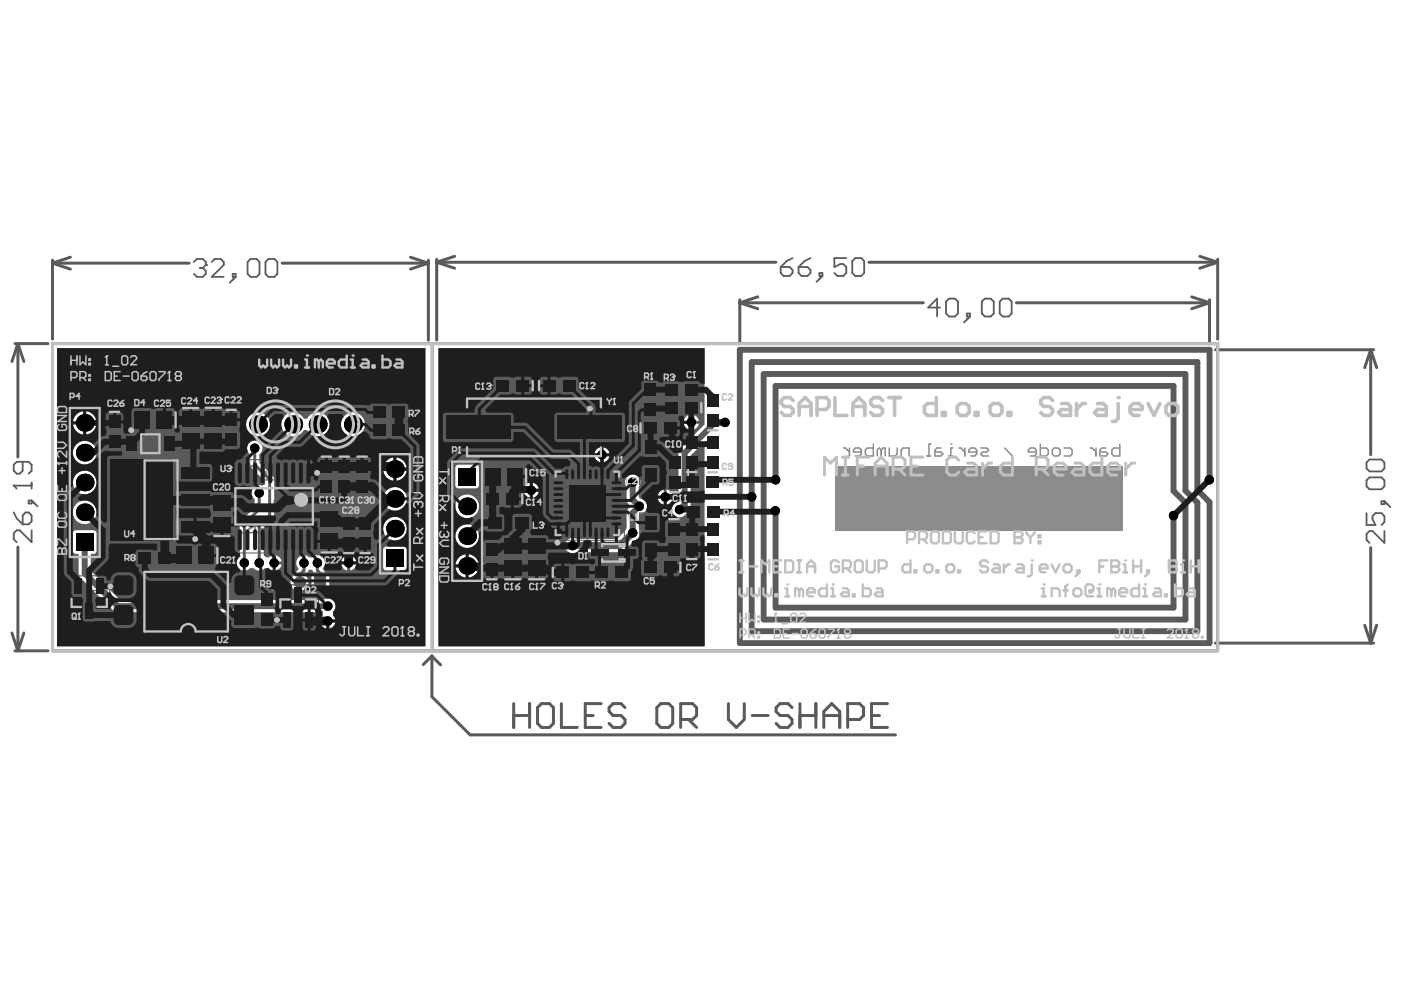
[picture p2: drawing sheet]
<svg xmlns="http://www.w3.org/2000/svg" width="297mm" height="210mm" viewBox="0 0 297 210" stroke-linecap="round" stroke-linejoin="round" font-family="sans-serif">
<g fill="none" stroke="#5a5a5a" stroke-width=".25">
<path d="M28.5 91.9h6.6v4h-6.6zM29.5 97.4h9.2v16.7h-9.2zM30.6 93.9h2.4M31.8 92.7v2.4M135.3 92.6h4.7v9.9h-4.7zM135.9 94.8h3.5v5.5h-3.5zM136.4 97.6h2.5M137.6 96.3v2.5M32.8 105.7h2.5M34.1 104.5v2.5M49.8 101.6h16.4v11.1h-16.4zM56.8 107.1h2.4"/>
<path d="M58 105.9v2.5M102.6 108.2h9.9v4.8h-9.9zM104.8 108.9h5.5v3.4h-5.5zM106.3 110.6h2.5M107.5 109.4v2.4M117.9 100.2h12.7v12.6h-12.7zM123 106.5h2.5M124.3 105.3v2.4M135.3 108.5h4.8v10h-4.8zM136 110.8h3.4v5.4h-3.4zM136.5 113.5h2.4M137.7 112.3v2.4"/>
<path d="M14.5 121.8h8.7v9.7h-8.7zM15.1 124.9h7.5v3.5h-7.5zM17.6 126.7h2.5M18.9 125.4v2.5M58.7 123.7h8.7v9.7h-8.7zM59.3 126.8h7.5v3.5h-7.5zM61.8 128.6h2.5M63 127.3v2.5"/>
<circle cx="64" cy="103.8" r="1.24"/>
<circle cx="120.2" cy="110.6" r="1.24"/>
</g>
<path d="M23.3 96.8h21.6v17.9h-21.6zM26.4 91.7h10.8v4.4h-10.8zM49.2 97.3h17.6v19.7h-17.6zM116.4 98.7h15.7v15.6h-15.7z" fill="none" stroke="#5a5a5a" stroke-width=".21"/>
<g fill="none" stroke="#5a5a5a" stroke-width=".63">
<path d="M11.1 55.1v16.7M11.1 55.7l3.8 1.2M11.1 55.7h28.9M14.9 54.4l-3.8 1.3M59.7 55.7h30.9M86.8 54.4l3.8 1.3M90.6 55.1v16.9M90.6 55.7l-3.8 1.2M92.4 54.9v17.1M92.4 55.5l3.8 1.3M92.4 55.5h71.8M96.2 54.2l-3.8 1.3"/>
<path d="M183.8 55.5h73.8M253.8 54.2l3.8 1.3M257.6 54.9v16.9M257.6 55.5l-3.8 1.3M3.2 72.7h7M3.8 72.7l1.2 3.8M3.8 72.7l-1.3 3.8M3.8 72.7v24M11.1 72.7h246.5v65h-246.5zM91.4 72.8v64.9M156.5 63.4v9.4M156.5 64.1l3.8 1.2"/>
<path d="M156.5 64.1h38.9M160.3 62.8l-3.8 1.3M215 64.1h40.9M252.1 62.8l3.8 1.3M255.9 63.4v9.4M255.9 64.1l-3.8 1.2M257.2 74h33.4M290 74l1.3 3.8M290 74v22.2M290 74l-1.3 3.8M3.8 115.7v22M290 115.9v20.2"/>
<path d="M2.5 133.9l1.3 3.8M3.2 137.7h7M5 133.9l-1.2 3.8M91.4 138.9l1.8 1.8M257.2 136.1h33.4M288.7 132.3l1.3 3.8M291.3 132.3l-1.3 3.8M89.6 140.6l1.8-1.8v8.6l8.1 8.1h90"/>
</g>
<path d="M41 55.4l.7-.6h1.2l.6 .6v.7" fill="none" stroke="#5a5a5a" stroke-width=".38"/>
<circle cx="43.5" cy="56.1" r=".19" fill="#5a5a5a"/>
<g fill="none" stroke="#5a5a5a" stroke-width=".38">
<path d="M42.3 56.7h.6M42.9 56.7l.6 .6v.7l-.6 .6h-1.2l-.7-.6M43.5 56.1l-.6 .6M44.8 55.4l.6-.6h1.3l.6 .6v.7l-2.5 2.5h2.5M49.2 58h.7v.6h-.7zM49.9 58.6l-1.3 1.2M52.4 55.4l.6-.6h1.3l.6 .6v2.6l-.6 .6h-1.3l-.6-.6zM56.2 55.4l.6-.6h1.3l.6 .6v2.6l-.6 .6h-1.3l-.6-.6zM2.9 108.4l.6 1.3 1.3 1.3M2.9 102.8h3.8M5.4 108.4h.7l.6 .7v1.2l-.6 .7h-1.3v-1.9zM6.1 105.9h.6v.6h-.6z"/>
<path d="M6.7 102.1v1.3M6.7 112.2v2.5l-2.5-2.5h-.7l-.6 .6v1.3l.6 .6M6.7 105.9l1.3 1.3"/>
</g>
<circle cx="2.9" cy="102.8" r=".19" fill="#5a5a5a"/>
<g fill="none" stroke="#5a5a5a" stroke-width=".38">
<path d="M165.2 56.5h1.9l.6 .6v.7l-.6 .6h-1.3l-.6-.6zM167.7 54.6l-1.3 .6-1.2 1.3M168.9 56.5h1.9l.7 .6v.7l-.7 .6h-1.2l-.7-.6zM171.5 54.6l-1.3 .6-1.3 1.3M173.4 57.8h.6v.6h-.6zM174 58.4l-1.3 1.3M179 54.6h-2.5v1.9l1.3-.6h.6l.6 .6v1.3l-.6 .6h-1.2l-.7-.6M180.3 55.2l.6-.6h1.3l.6 .6v2.6l-.6 .6h-1.3l-.6-.6zM198.9 65.1h-2.5l1.9-1.9v3.8M200.2 63.8l.6-.6h1.2l.7 .6v2.5l-.7 .7h-1.2l-.6-.7zM204.6 66.3h.6v.7h-.6zM205.2 67l-1.3 1.2"/>
<path d="M207.7 63.8l.7-.6h1.2l.6 .6v2.5l-.6 .7h-1.2l-.7-.7zM211.5 63.8l.6-.6h1.3l.6 .6v2.5l-.6 .7h-1.3l-.6-.7zM4.8 97.7v1.9l-.6 .6h-.7l-.6-.6v-1.3l.6-.6h2.6l.6 .6v1.3l-.6 .6M289.1 97.9l.6-.7h2.6l.6 .7v1.2l-.6 .7h-2.6l-.6-.7zM2.9 102.8l.6 .6M289.1 101.6l.6-.6h2.6l.6 .6v1.3l-.6 .6h-2.6l-.6-.6zM289.1 108.6v2.5h1.9l-.6-1.3v-.6l.6-.6h1.3l.6 .6v1.3l-.6 .6M292.3 106.1h.6v.6h-.6zM292.9 112.4v2.5l-2.5-2.5h-.7l-.6 .6v1.3l.6 .6M292.9 106.1l1.3 1.2"/>
</g>
<g fill="none" stroke="#5a5a5a" stroke-width=".63">
<path d="M108.7 148.9v5M108.7 151.4h3.3M112 148.9v5M113.7 149.7l.9-.8h1.6l.9 .8v3.4l-.9 .8h-1.6l-.9-.8zM118.8 148.9v5h3.3M123.8 151.4h1.7M127.2 148.9h-3.4v5h3.4M132.2 149.7l-.8-.8h-1.7l-.8 .8v.9l.8 .8h1.7l.8 .8v.9l-.8 .8h-1.7l-.8-.8M139 149.7l.8-.8h1.7l.8 .8v3.4l-.8 .8h-1.7l-.8-.8zM144 152.2h2.5l.9-.8v-1.7l-.9-.8h-2.5v5M145.7 152.2l1.7 1.7M154.1 148.9v3.3l1.7 1.7 1.7-1.7v-3.3"/>
<path d="M159.1 151.4h3.4M167.6 149.7l-.9-.8h-1.7l-.8 .8v.9l.8 .8h1.7l.9 .8v.9l-.9 .8h-1.7l-.8-.8M169.2 151.4h3.4M169.2 148.9v5M172.6 148.9v5M174.3 151.4h3.4M174.3 153.9v-3.3l1.7-1.7 1.7 1.7v3.3M179.3 152.2h2.6l.8-.8v-1.7l-.8-.8h-2.6v5M184.4 151.4h1.7M187.8 148.9h-3.4v5h3.4"/>
</g>
<path d="M55.2 121.3h15.7v3.8h-15.7z" fill="none" stroke="#8c8c8c" stroke-width=".63"/>
<g fill="#8c8c8c">
<path d="M176.8 98.6h60.7v13.6h-60.7z" fill-rule="evenodd"/>
<path d="M13.9 74.5h74.6v12h-74.6z" fill-rule="evenodd"/>
</g>
<path d="M73 123.1l-.3-.2h-.4l-.2 .4M74.2 123.7h-.6l-.2-.2v-.4l.2-.2h.6v1.3" fill="none" stroke="#8c8c8c" stroke-width=".32"/>
<circle cx="72.1" cy="123.3" r=".16" fill="#8c8c8c"/>
<g fill="none" stroke="#8c8c8c" stroke-width=".32">
<path d="M200.7 96.5h.9M201.6 94.8h-.4v1.7M202.8 94.8h.5l.8 .8M204.1 94.8v1.7M206.6 95.6h-1.6v-.4l.4-.4h.8l.4 .4v.9l-.4 .4h-.8M207.5 94.8h1.2l.5 .4-.5 .4h-.8l-.4 .5 .4 .4h1.3M212.5 94.8l1.7 1.7M219.3 95.6h-1.7v-.4l.4-.4h.8l.5 .4v.9l-.5 .4h-.8M220.1 94v2.5h1.3l.4-.4v-.9l-.4-.4h-1.3M223 94.8h.9l.4 .4v.9l-.4 .4h-.9l-.4-.4v-.9zM225.1 94.8h1.3l.4 .4v.9l-.4 .4h-1.3M230.6 94.8h.4l.9 .8"/>
<path d="M231.9 94.8v1.7M234 94.8h-.9l-.4 .4v1.3h1.3l.4-.4-.4-.5h-1.3M236.9 94v2.5h-1.2l-.5-.4v-.9l.5-.4h1.2M72.1 123.3l.2 .2M72.3 123.5h.2M72.3 123.5l-.2 .2 .2 .5h.4l.3-.2"/>
</g>
<g fill="none" stroke="#8c8c8c" stroke-width=".5">
<path d="M28.3 110.2h.4l.9 .9M29.6 110.2v1.7M32.1 111.1h-1.7v-.4l.4-.5h.9l.4 .5v.8l-.4 .4h-.9M33.4 111.9h.8M34.2 109.4h-.4v2.5M35 110.7l.5-.5h.8l.4 .5v.8l-.4 .4h-.8l-.5-.4zM38 110.2h.4l.8 .9M39.2 110.2v1.7M40.5 110.2h.8M40.9 109.8v1.7l-.4 .4M42.2 111.9v-1.2l.4-.5h1.3v1.7M44.7 110.7l.4-.5h.9l.4 .5v.8l-.4 .4h-.9l-.4-.4z"/>
<path d="M47.2 109.8l.5-.4h.8l.4 .4v1.7l-.4 .4h-.8l-.5-.4M52.7 110.2l1.3 .9-1.3 .8M54 109.4v2.5M54.8 110.2h1.3l.4 .5v.8l-.4 .4h-1.3M57.8 110.2h.8l.4 .5v.8l-.4 .4h-.8l-.5-.4v-.8zM61.5 109.4v2.5h-1.6M65.3 110.2h.4l.9 .9M66.6 110.2v1.7M67.8 110.2h.9l.4 .5v.8l-.4 .4h-.9l-.4-.4v-.8zM70.4 110.2h.8l.4 .5v.8l-.4 .4h-.8l-.5-.4v-.8zM72.5 109.8l.4-.4h1.3v2.5h-1.3l-.4-.4z"/>
</g>
<circle cx="201.2" cy="94" r=".16" fill="#8c8c8c"/>
<path d="M178.5 94.8h.4l.8 .8M179.7 94.8v1.7M182.2 95.6h-1.6v-.4l.4-.4h.8l.4 .4v.9l-.4 .4h-.8M184.8 94v2.5h-1.3l-.4-.4v-.9l.4-.4h1.3M186.4 95.2l.5-.4h.4v1.7M186.4 95.2v1.3M186.4 95.2l-.4-.4-.4 .4v1.3M188.1 94.8v1.7h1.3l.4-.4v-1.3M190.7 96.5v-1.3l.4-.4h1.2v1.7M196.1 96.5h.9M197 94h-.5v2.5M199.1 94.8h-.9l-.4 .4v1.3h1.3l.4-.4-.4-.5h-1.3" fill="none" stroke="#8c8c8c" stroke-width=".32"/>
<g fill="none" stroke="#8c8c8c" stroke-width=".5">
<path d="M31.5 98.6v2.1l.4 .5h.4M34.4 98.6h-.8l-.4 .5v1.2h1.2l.5-.4-.5-.4h-1.2M36.1 98.6h.4l.9 .9M37.4 98.6v1.7M39.5 98.6h-.9l-.4 .5v1.2h1.3l.4-.4-.4-.4h-1.3M40.7 98.2l.5-.4h.8l.4 .4v.4l-.4 .5h-.8l-.5 .4v.4l.5 .4h.8l.4-.4M46.6 99.9h.4v.4h-.4zM48.3 98.6h.9l.4 .5v.8l-.4 .4h-.9l-.4-.4v-.8zM51.3 99.9h.4v.4h-.4zM52.5 99.1l.4-.5h.9l.4 .5v.8l-.4 .4h-.9l-.4-.4zM55.9 99.9h.4v.4h-.4zM57.1 97.8v2.5h1.3l.4-.4v-.8l-.4-.5h-1.3"/>
<path d="M62.2 97.8h1.7M63 97.8v2.5M64.7 98.2l.4-.4h.9l.4 .4v.4l-.4 .5h-.9l-.4 .4v.4l.4 .4h.9l.4-.4M67.2 99.1h1.7M71.4 97.8v2.5h-1.6M74 99.5h-1.3l-.4-.4v-.9l.4-.4h1.3v2.5M74.8 99.1h1.7M77.3 98.2l.5-.4h.8l.4 .4v.4l-.4 .5h-.8l-.5 .4v.4l.5 .4h.8l.4-.4M67.2 100.3v-1.7l.9-.8 .8 .8v1.7M74.8 100.3v-1.7l.8-.8 .9 .8v1.7"/>
</g>
<circle cx="31.5" cy="97.8" r=".25" fill="#8c8c8c"/>
<path d="M23.5 98.6h.8l.5 .5v.8l-.5 .4h-.8l-.4-.4v-.8zM25.6 98.6l.8 1.7 .9-1.7M29.8 99.5h-1.7v-.4l.4-.5h.9l.4 .5v.8l-.4 .4h-.9" fill="none" stroke="#8c8c8c" stroke-width=".5"/>
<g fill="none" stroke="#8c8c8c" stroke-width=".32">
<path d="M28.1 88.8l1.6 1.6M34.5 89.6h-1.6v-.4l.4-.4h.8l.4 .4v.8l-.4 .4h-.8M35.3 88v2.4h1.2l.4-.4v-.8l-.4-.4h-1.2M37.7 89.2l.4-.4h.8l.4 .4v.8l-.4 .4h-.8l-.4-.4zM40.1 88.8h1.2l.4 .4v.8l-.4 .4h-1.2M43.3 94h.8M44.1 92.4h-.4v1.6M45.3 88.8h.4l.8 .8M45.3 92.4h.4l.8 .8M46.5 88.8v1.6M46.5 92.4v1.6M48.4 88.8h-.8l-.3 .4v1.2h1.1l.4-.4-.4-.4h-1.1"/>
<path d="M48.8 93.2h-1.5v-.4l.3-.4h.8l.4 .4v.8l-.4 .4h-.8M49.6 92.4h1.2l.4 .4-.4 .4h-.8l-.4 .4 .4 .4h1.2M51.2 88v2.4h-1.2l-.4-.4v-.8l.4-.4h1.2"/>
</g>
<circle cx="43.7" cy="91.6" r=".16" fill="#8c8c8c"/>
<path d="M22.1 92.4h.4l.8 .8M23.3 92.4v1.6M25.7 93.2h-1.6v-.4l.4-.4h.8l.4 .4v.8l-.4 .4h-.8M28.1 91.6v2.4h-1.2l-.4-.4v-.8l.4-.4h1.2M29.7 92.8l.4-.4h.4v1.6M29.7 92.8v1.2M29.7 92.8l-.4-.4-.4 .4v1.2M31.3 92.4v1.6h1.2l.4-.4v-1.2M33.7 94v-1.2l.4-.4h1.2v1.6M38.9 94h.8M39.7 91.6h-.4v2.4M41.7 92.4h-.8l-.4 .4v1.2h1.2l.4-.4-.4-.4h-1.2" fill="none" stroke="#8c8c8c" stroke-width=".32"/>
<g fill="#5a5a5a">
<path d="M92.8 73.7h56.3v16.1l-5.4 5.6-.1 10.8a1.63 1.63 0 0 0-1.5 1.7 1.63 1.63 0 0 0 1.6 1.6 1.63 1.63 0 0 0 1.7-1.5l.6-.7 .1-.5v-10.4l2.4-2.4 .6 .3v42.5h-56.3zM146.6 87.8v1.2h1.3l-.1-.1a1.61 1.61 0 0 0-1.2-1.1zM145.1 88.2l-.4 .8h1.2v-1.2zM146.6 89.7v1.3l.1-.1a1.61 1.61 0 0 0 1.2-1.2zM144.7 89.7v.1a1.61 1.61 0 0 0 1.2 1.2v-1.3zM127.7 94.6v1.3h1.3l-.1-.1a1.61 1.61 0 0 0-1.2-1.2zM126.2 95.1l-.4 .8h1.2v-1.3zM127.7 96.5v1.3h.1a1.61 1.61 0 0 0 1.2-1.3zM125.8 96.5v.2a1.61 1.61 0 0 0 1.2 1.1v-1.3zM120.1 104.6l.5 .8-.5 .8h1.6v.6h-1.6l.5 .8-.5 .9h1.6v.3h.4v1.6l.8-.5 1 .5v-1.6h.6v1.6l.9-.5 .9 .5v-1.6h.4v-.3h1.6l-.5-.9 .5-.8h-1.6v-.7h1.6l-.4-.8 .4-.7h-1.6v-.4h-.4v-1.6l-.8 .5-1-.5v1.6h-.6v-1.6l-.9 .5-.9-.5v1.6h-.4v.4zM96.5 98.5l-.2 .5v3.7a.64 .64 0 0 0 .7 .6h3.7a.64 .64 0 0 0 .6-.6v-3.7a.64 .64 0 0 0-.6-.7h-3.7zM112.7 102.1v1.3h1.3v-.1a1.61 1.61 0 0 0-1.3-1.2zM111.2 102.6l-.4 .8h1.3v-1.3zM127 102.6v1.3h1.3l-.1-.1a1.61 1.61 0 0 0-1.2-1.2zM120.6 103.1l-.5 .8h1.3v-1.3zM141.1 103.6v1.3h1.2v-.1a1.61 1.61 0 0 0-1.2-1.2zM139.6 104l-.5 .9h1.3v-1.3zM112.7 104v1.3h.1a1.61 1.61 0 0 0 1.2-1.3zM110.8 104v.2a1.61 1.61 0 0 0 1.3 1.1v-1.3zM141.1 105.5v1.3h.1a1.61 1.61 0 0 0 1.1-1.3zM139.1 105.5l.1 .1a1.61 1.61 0 0 0 1.2 1.2v-1.3zM96.3 107.1a2.52 2.52 0 0 0 5 0 2.52 2.52 0 0 0-5 0zM127 109.1v1.3h.1a1.61 1.61 0 0 0 1.2-1.3zM120.1 109.1l.1 .1a1.61 1.61 0 0 0 1.2 1.2v-1.3zM132.7 100.9a1.61 1.61 0 0 0-.1 2.1l.1 3.2 .7 .9-.7 .9-.1 3.8-.3 .6-1.7 1.6h-8.6a1.64 1.64 0 0 0-2.5 1.4 1.64 1.64 0 0 0 2.5 1.5l9.7-.2 2.6-2.4a1.62 1.62 0 0 0 .8-2.5v-2.7l.4-.4a1.62 1.62 0 0 0 1.4-1.6 1.62 1.62 0 0 0-1.4-1.6l-.4-.3v-2.2a1.63 1.63 0 0 0-.2-2.2 1.63 1.63 0 0 0-2.2 .1zM96.3 113.4a2.52 2.52 0 0 0 5 0 2.52 2.52 0 0 0-5 0zM99.1 117.3v2.1h2.2a2.42 2.42 0 0 0-2.2-2.1zM97.1 118l-.4 .5-.3 .9h2.1v-2.1l-.9 .3zM99.1 120.1v2.1a2.42 2.42 0 0 0 2.2-2.1zM96.4 120.1a2.42 2.42 0 0 0 2.1 2.1v-2.1z"/>
<path d="M12.1 73.7h77.9v63.1h-77.9zM60.2 88a2.54 2.54 0 0 0 .3 3.8 2.54 2.54 0 0 0 3.8-.8h.7a2.54 2.54 0 0 0 3.8 .8 2.54 2.54 0 0 0 0-4 2.54 2.54 0 0 0-3.8 .8h-.7a2.53 2.53 0 0 0-4.1-.6zM18.2 87v2.2h2.2a2.42 2.42 0 0 0-2.2-2.2zM16.1 87.7l-.4 .5-.3 1h2.2v-2.2l-.9 .3zM18.2 89.8v2.2a2.42 2.42 0 0 0 2.2-2.2zM15.4 89.8a2.42 2.42 0 0 0 2.2 2.2v-2.2zM72.1 89.8a2.55 2.55 0 0 0 5.1 0 2.55 2.55 0 0 0-5.1 0zM52 89.8a2.55 2.55 0 0 0 5.1 0 2.55 2.55 0 0 0-5.1 0zM15.4 95.8a2.52 2.52 0 0 0 5 0 2.52 2.52 0 0 0-5 0zM83.9 96.8v2.1h2.1a2.42 2.42 0 0 0-2.1-2.1zM81.8 97.5l-.4 .5-.3 .9h2.1v-2.1l-.9 .3zM83.9 99.6v2.1a2.42 2.42 0 0 0 2.1-2.1zM81.1 99.6a2.42 2.42 0 0 0 2.1 2.1v-2.1zM52.7 93.7a1.62 1.62 0 0 0 .2 2.4l.1 2.6 3.1 3.2v.5l-.6 .4a1.62 1.62 0 0 0-2.1 .7 1.62 1.62 0 0 0 .5 2.1v1.8l-3.1 3.2-.1 7.2a1.63 1.63 0 0 0-.2 2.4 1.63 1.63 0 0 0 2.4 0h.7a1.64 1.64 0 0 0 2.5 0h.7l.9 .5 .2 .7h-.2a1.8 1.8 0 0 0-1.2 1.5h3.7a1.82 1.82 0 0 0-1.7-1.5l-.1-.7 .2-.1a1.54 1.54 0 0 0 1-1.2h-1.6v-.3h-.3v-1.6l-.9 .5-.6-.1-.4-.4v-5.9l1.9-1.9 .3-.7v-7.5l-.3-.7-2.8-2.9v-1.8a1.63 1.63 0 0 0 .2-2.3 1.63 1.63 0 0 0-2.4-.1zM15.4 102.1a2.52 2.52 0 0 0 5 0 2.52 2.52 0 0 0-5 0zM81 105.6a2.55 2.55 0 0 0 5.1 0 2.55 2.55 0 0 0-5.1 0zM15.4 108.4a2.52 2.52 0 0 0 5 0 2.52 2.52 0 0 0-5 0zM81 111.9a2.55 2.55 0 0 0 5.1 0 2.55 2.55 0 0 0-5.1 0zM63.2 118a1.64 1.64 0 0 0 0 2.3v.2l-.5 .5-.3 .6a1.89 1.89 0 0 0-.6 2.7 1.89 1.89 0 0 0 2.8 .4 1.89 1.89 0 0 0 .1-2.8l.6-1.2 .3-.2 .6 .3 .1 .6-.4 .6v2.5a.64 .64 0 0 0 .6 .6h2.5a.64 .64 0 0 0 .7-.6v-2.5a.7 .7 0 0 0-1-.7l-.4-1a1.64 1.64 0 0 0 0-2.3 1.64 1.64 0 0 0-2.3 0l-.7-.1a1.61 1.61 0 0 0-2.1 .1zM74.1 117.5v1.3h1.3v-.1a1.61 1.61 0 0 0-1.3-1.2zM72.6 118l-.4 .8h1.3v-1.3zM58.3 117.5v1.3h1.3v-.1a1.61 1.61 0 0 0-1.3-1.2zM81.2 115.9l-.1 .4v3.7a.64 .64 0 0 0 .6 .7h3.7a.64 .64 0 0 0 .7-.7v-3.7a.64 .64 0 0 0-.7-.6h-3.7zM74.1 119.4v1.3h.1a1.61 1.61 0 0 0 1.2-1.3zM72.2 119.4v.1a1.61 1.61 0 0 0 1.3 1.2v-1.3zM58.6 123.5v1.6a1.81 1.81 0 0 0 1.6-1.6zM56.5 123.5a1.81 1.81 0 0 0 1.5 1.6v-1.6zM15.6 112.4l-.2 .4v3.8a.64 .64 0 0 0 .7 .6h.5v4.1l.4 .9 7.4 7.2 43.7 .1 .2 .7-.5 .9h3.2l-.5-.9v-.7a1.63 1.63 0 0 0 .1-2.3 1.63 1.63 0 0 0-2.2-.2h-43l-6.2-6.2v-3.6h.6a.64 .64 0 0 0 .6-.6v-3.8a.64 .64 0 0 0-.6-.6h-3.7zM69.7 131.7v1.3h.1a1.61 1.61 0 0 0 1.2-1.3zM67.8 131.7v.1a1.61 1.61 0 0 0 1.2 1.2v-1.3z"/>
</g>
<path d="M53.9 94.8v3.5l3.2 3.2v7.5l-2.3 2.2v7.9M54.8 104.3v3.5l-3.1 3.1v8.2M64.3 119.1v1.6l-.9 .9v1.6M67.1 119.1v1.6l.7 .6v1.9" fill="none" stroke="#5a5a5a" stroke-width=".63"/>
<path d="M153.4 89.4h-2.1l-6.5 6.4v11l-1 1M17.9 114.7v6.6l7 7h44.5M133.9 102v3.7l1.3 1.4M135.3 107.1l-1.4 1.4v4.2" fill="none" stroke="#5a5a5a" stroke-width="1.3"/>
<path d="M164.1 101.5v-19.8h84.2v22.2l2.5 2.5v24.7h-89.2M164.1 108.1v20.5h84.2v-19.5M255.9 101.5v-27.5h-99.4v62.1h99.4v-29.8l-2.6-2.6v-27.1h-94.3v57h94.3v-27.3l-2.5-2.5v-24.7h-89.2v51.9" fill="none" stroke="#5a5a5a" stroke-width="1.2"/>
<path d="M133.9 112.7l-2.7 2.7h-10" fill="none" stroke="#5a5a5a" stroke-width="1.5"/>
<path d="M120.1 102.2h8.5v8.5h-8.5z" fill-rule="evenodd" fill="#5a5a5a"/>
<g fill="#000">
<circle cx="17.9" cy="89.5" r="1.86"/>
<circle cx="17.9" cy="95.8" r="1.86"/>
<circle cx="53.9" cy="94.8" r=".99"/>
<circle cx="54.6" cy="89.8" r="1.89"/>
<circle cx="62" cy="89.8" r="1.89"/>
<circle cx="67.2" cy="89.8" r="1.89"/>
<circle cx="74.7" cy="89.8" r="1.89"/>
<circle cx="83.6" cy="99.3" r="1.86"/>
<circle cx="127.4" cy="96.2" r=".99"/>
<circle cx="146.3" cy="89.4" r=".99"/>
<circle cx="153.4" cy="89.4" r=".99"/>
<circle cx="17.9" cy="108.4" r="1.86"/>
<circle cx="17.9" cy="102.1" r="1.86"/>
<circle cx="51.7" cy="119.1" r=".99"/>
<circle cx="54.8" cy="119.1" r=".99"/>
<circle cx="54.8" cy="104.3" r=".99"/>
<circle cx="58" cy="119.1" r=".99"/>
<circle cx="64.3" cy="119.1" r=".99"/>
<circle cx="67.1" cy="119.1" r=".99"/>
<circle cx="73.8" cy="119.1" r=".99"/>
<circle cx="83.6" cy="111.9" r="1.86"/>
<circle cx="83.6" cy="105.6" r="1.86"/>
<circle cx="98.8" cy="107.1" r="1.86"/>
<circle cx="98.8" cy="113.4" r="1.86"/>
<circle cx="98.8" cy="119.7" r="1.86"/>
<circle cx="112.4" cy="103.7" r=".99"/>
<circle cx="121.2" cy="115.4" r=".99"/>
<circle cx="121.7" cy="104.2" r=".99"/>
<circle cx="121.7" cy="108.8" r=".99"/>
<circle cx="121.7" cy="106.5" r=".99"/>
<circle cx="124.2" cy="104.2" r=".99"/>
<circle cx="124.2" cy="108.8" r=".99"/>
<circle cx="124.2" cy="106.4" r=".99"/>
<circle cx="126.7" cy="104.2" r=".99"/>
<circle cx="126.7" cy="108.8" r=".99"/>
<circle cx="126.7" cy="106.4" r=".99"/>
<circle cx="133.9" cy="112.7" r=".99"/>
<circle cx="133.9" cy="102" r=".99"/>
<circle cx="135.3" cy="107.1" r=".99"/>
<circle cx="140.7" cy="105.2" r=".99"/>
<circle cx="143.8" cy="107.8" r=".99"/>
<circle cx="159" cy="105.1" r=".99"/>
<circle cx="164" cy="108.1" r=".99"/>
<circle cx="164.1" cy="101.5" r=".99"/>
<circle cx="248.3" cy="109.1" r=".99"/>
<circle cx="255.9" cy="101.5" r=".99"/>
<circle cx="69.4" cy="131.4" r=".99"/>
<circle cx="69.4" cy="128.3" r=".99"/>
</g>
<g fill="#000">
<path d="M97 99h3.7v3.7h-3.7z" fill-rule="evenodd"/>
<path d="M16.1 112.8h3.7v3.8h-3.7z" fill-rule="evenodd"/>
<path d="M81.7 116.3h3.7v3.7h-3.7z" fill-rule="evenodd"/>
</g>
<g fill="#5a5a5a">
<circle cx="58.3" cy="123.2" r="1.24"/>
<circle cx="63.4" cy="123.2" r="1.24"/>
</g>
<path d="M66.5 122h2.5v2.5h-2.5z" fill-rule="evenodd" fill="#5a5a5a"/>
<g fill="#1e1e1e">
<path d="M61.2 110.5l.2-.2h5.8v1.1l.2 .5-.2 2.3h2.5v.3h.3v2.3h1.5l.5-.2 .3 .3h.9l.2 .6a1.61 1.61 0 0 0-1.2 1.3h3.2v-.1a1.64 1.64 0 0 0-1.2-1.2l.1-.6h.7a.8 .8 0 0 1 1 0h.9v-2h.7v2h.9l.6 .5v2.3l-1 1h-2.7l-.3-.7 .3-.6h-3.2l.2 .6-.3 .7h-3.3l-.3-.7a1.65 1.65 0 0 0-.7-2.4l-.1-.3 .5-.5h1.2v-1.9h-2.2v1.2l-.6 .3-.3-.2 .1-3.8a1.12 1.12 0 0 0-.7-1 1.12 1.12 0 0 0-1.2 .2 1.25 1.25 0 0 0-1.7 0l-.3-.2h-.9l-.3-.2z"/>
<path d="M37.2 107.5l1.1 .1h6l.3 .9v.5l-.3 .6h-2.7v3.7h2.7a.61 .61 0 0 1 .8 0h1.5v-2.2h.4v-.3h2.5v-1.3l-.2-1 .3-.5h.6l1.2 .9 .6 .2h6.1l.4 .6-.7 1.4-.3 .1v3h-.6v-2.8l-.5 .2a1.33 1.33 0 0 0-1.6 0 1.27 1.27 0 0 0-1.7 0 1.18 1.18 0 0 0-1.6 0 1.05 1.05 0 0 0-1.4 0l-.5-.2h-2.3v1.9h1.8l.5 .3v2.4a1.25 1.25 0 0 0 1.2 1.2l.1 .5a1.62 1.62 0 0 0-.2 2.7v.7a1.77 1.77 0 0 0-1.8 2.1l-.6 .2-2.8-2.8a.91 .91 0 0 1 .3-1l.1-1.7h-2.3v-.4h-.3v-2.5l-2.3 .2-.5-.2-3-.1-.3-.5v-1.1l.6-.2 .5 .2h2.7v-3.7h-2.7l-.5 .2-.6-.2zM44 115v2.2h1.9v-1.5a.64 .64 0 0 0-.7-.7z"/>
<path d="M58.5 96.5l1.9-2h3.4l2.4-2.4a2.52 2.52 0 0 0 3-.8 2.52 2.52 0 0 0 0-3.1l.3-.6h2.9l.3 .6a2.52 2.52 0 0 0 .4 3.6 2.52 2.52 0 0 0 3.5-.4l.8-.1 .8 .7a.75 .75 0 0 0 .6 .9h2.8l.4-.1 1 .1h1.9l1.9 1.9v9l-.4 .4-.8-.1a2.48 2.48 0 0 0-3.8-.3l-2-2-.5-.3-.8-.1-.2-.8 .2-.5v-1.1h-1.9v-.3h-.3v-2l-1.6 .1-1.6-.1v2h-.6v-2l-1.6 .1-1.5-.1v2h-.4v.3h-1.8l.1 2.1-.3 .7-.6-.4v-1h-1.1v-.3h-.3v-2.9l-.5 .3a1.28 1.28 0 0 0-1.7 0 1.16 1.16 0 0 0-1.6 0 1.27 1.27 0 0 0-1.6 0l-.9-.4zM76.9 96.7v1.7h1.6v-1a.64 .64 0 0 0-.6-.7zM67.3 96.9l-.1 .5v1h1.5v-1.7h-.9zM83.9 96.8v2.1h2.1a2.42 2.42 0 0 0-2.1-2.1zM81.8 97.5l-.4 .5-.3 .9h2.1v-2.1l-.9 .3zM65.6 97.2v2.5h.8v-1.4a1.04 1.04 0 0 0-.8-1.1zM83.9 99.6v2.1a2.42 2.42 0 0 0 2.1-2.1zM81.1 99.6a2.42 2.42 0 0 0 2.1 2.1v-2.1z"/>
<path d="M143.6 88.1l.8-.1a.86 .86 0 0 1 .3 1h1.6v.7h-1.6v.1a1.64 1.64 0 0 0 1.1 1.1l-.1 .6h-.6a.64 .64 0 0 0-.6 .7v1h1.9v.7h-1.9v1.3l-.5 .6h-1.4l-2.1-2.1-.8-.3-.2-.6 .1-.2a2.82 2.82 0 0 1 1.9-.2v-1.8h.3v-.4h2v-1.1a.65 .65 0 0 1-.2-1zM142.2 90.9v1.5h1a.64 .64 0 0 0 .6-.6v-.9z"/>
<path d="M92.8 73.7h56.3v7.5h-.9l-.2-.4-.4-.1h-2.8l-.5 .1-1-.1h-2.7l-.5 .3h-.4l-.9-.5h-2.5l-.4 .2-.2 .5v1.1l-2.6 2.7-.1 8.9-5 5-.3-.2v1.7h-.6v-1.7l-.4 .2a.92 .92 0 0 0-1.2 0l-.9-.5v-4.8h7l.5-.2 .1-.5v-5a.64 .64 0 0 0-.6-.6h-5.6v-1.1l-.3-.6-3.3-3.4v-1.8a.64 .64 0 0 0-.7-.7h-2.7l-.5 .2-2-.2v3.8h1l.5-.2 1 .2h1.9l3.2 3.1v.7h-6.2l-.4 .2-.2 .4v5a.64 .64 0 0 0 .6 .7h4.8v2.6l-.6 .3-1.4-1.3-3.5-.1-5.8-5.6h-2.8v-1.6a.64 .64 0 0 0-.6-.6h-5.1l-.2-.6 3.2-3.2h1.8l.5-.2 2.1 .2v-3.8h-1.1l-.5 .2-1-.2-2.9 .1-.4 .6v1.8l-3.7 3.7-.2 .7v.7h-6.2l-.4 .2-.2 .4v5a.64 .64 0 0 0 .6 .7h13.7l.6-.4v-1.8h2.1l5.7 5.6 3.6 .1 .7 .7-.1 .7-.3 .2a.93 .93 0 0 0-1.2 .5h-1.6l-4-4-.7-.3-15.5 .1-2.4 2.3-.3 .7 .1 7 1.7 1.8a2.48 2.48 0 0 0 3.5 2.6l.3 .5-1 1.1a2.51 2.51 0 0 0-2.9 2.4 2.51 2.51 0 0 0 2.8 2.5 2.51 2.51 0 0 0 2.2-3l.9-.8 1 .4 3.1-.1 .4-.6v-2.4a.75 .75 0 0 0-1.1-.7v-1.3l.9-.1 .5 .1h1.1v-1.8h.3v-.4h2v-.4l.6-.2 .6 .5 .5 .2v-3.2l-.3 .1-.5-.3-.1-.8h-2.2v-.6h2.2v-1.7l.3-.5 .4-.1 2.9 2.8 .1 8a3.6 3.6 0 0 0 1.6 1.5l1.6 .1v.3h.3v.9l.5 .1v.4h1v.7h-.9v.5l-.5 .6h-2.5v-.2a.64 .64 0 0 0-.6-.7h-2.9l-.4-.6 .4-.8v-2.4a.64 .64 0 0 0-.6-.7h-2.9l-.4 .2-.2 .5v2.6l-1.1 1.2h-.7a.73 .73 0 0 0-.7 .7l-.5 .4-2.6-.1-.6 .4v3l.2 1-.2 .5v1.1h1.9v.3h.3v2h3.8v-2.3h.6v2.3h1.6a1.16 1.16 0 0 1 1.3 0h1.5v-2.3h.3v-.3h2.5v-1.3a1.96 1.96 0 0 1 0-1.7h4.4l.3 .1a2.57 2.57 0 0 0 2.7-1.8v-.6l.9-.5 .9 .5v1l-.4 .1-.4 .3v1.7a.64 .64 0 0 0 .6 .6h.9v1a1.02 1.02 0 0 1-1.2 0h-2.8l-.5 .1-2-.1v3.7h1l.5-.2 1 .2h2.8a1.06 1.06 0 0 1 1.2 0h2.7l.5-.2 1 .2h3l.4-.4v-1.7l.4-.5 .1-.5v-1.6a.89 .89 0 0 0 1.1-.4v-1.6a.64 .64 0 0 0-.6-.7h-.9v-1l.7-.3a1.62 1.62 0 0 0 1.2-1.5l.6-.3 .4 .2h2.4l.5-.2 .2-.5v-2.8a.64 .64 0 0 0-.7-.7h-1.9l-.3-.6 .1-.3a1.61 1.61 0 0 0-.9-2l-.2-.7 2.4-2.4h.8a.64 .64 0 0 0 .6-.6v-2.9l-.2-.4-.4-.2h-2.5a.64 .64 0 0 0-.6 .6v1.8l-.7 .2a1.61 1.61 0 0 0-2.6 .1l-.7 .1-.2-.1v-.8l3.7-3.7 .6-.1 .5 .2h2.5l.7-.2 1.3 1.3v1.4l.2 1-.2 .5-.1 2.8a1.78 1.78 0 0 0-1.7 1.4h3.2l.4-.8 6.4-.3v2.4l-.1 .1-.6 .2-3-.1-.6 .1a1.63 1.63 0 0 0-2.4 .5 1.63 1.63 0 0 0 .7 2.3l-.1 .7h-1.7a.64 .64 0 0 0-.6 .6v2.7l.2 1-.2 .6h-1.1a.62 .62 0 0 0-.7-.5h-2.4l-.6 .3-.1 3.1 .2 .4-.4 .6v2.5a.64 .64 0 0 0 .6 .6h2.8l.5-.1 2 .1v-1.8h.3v-.4h2v-1.2a.89 .89 0 0 1 1.3-.3h.9v-2h.4v-.3h1.8l-.1-2.1 .1-.6h.8l.1 23.6h-56.3zM110.9 79.7v1.6h1.7v-.9a.64 .64 0 0 0-.6-.7zM114.3 79.9l-.2 .5v.9h1.7v-1.6h-1zM114.1 81.9v.9a.64 .64 0 0 0 .7 .7h1v-1.6zM110.9 81.9v1.6h1.1a.64 .64 0 0 0 .6-.7v-.9zM127.7 94.6v1.3h1.3l-.1-.1a1.61 1.61 0 0 0-1.2-1.2zM126.2 95.1l-.4 .8h1.2v-1.3zM127.7 96.5v1.3h.1a1.61 1.61 0 0 0 1.2-1.3zM125.8 96.5v.2a1.61 1.61 0 0 0 1.2 1.1v-1.3zM112.7 102.1v1.3h1.3v-.1a1.61 1.61 0 0 0-1.3-1.2zM112.7 104v1.3h.1a1.61 1.61 0 0 0 1.2-1.3zM141.1 105.5v1.3h.1a1.61 1.61 0 0 0 1.1-1.3zM139.1 105.5l.1 .1a1.61 1.61 0 0 0 1.2 1.2v-1.3zM108.7 105.9v1.5h1.1a.64 .64 0 0 0 .6-.6v-.9zM116.5 111.2a1.05 1.05 0 0 0 1.3 .6v-.6zM146.7 116.5v1.7h.9a.64 .64 0 0 0 .6-.7v-1zM99.1 117.3v2.1h2.2a2.42 2.42 0 0 0-2.2-2.1zM97.1 118l-.4 .5-.3 .9h2.1v-2.1l-.9 .3zM117.2 119.4l-.1 .5v.9h1.6v-1.5h-1zM142.2 120.4v1.5h1a.64 .64 0 0 0 .6-.6v-.9zM99.1 120.1v2.1a2.42 2.42 0 0 0 2.2-2.1zM96.4 120.1a2.42 2.42 0 0 0 2.1 2.1v-2.1zM113.9 120.5v2h1.5a.64 .64 0 0 0 .6-.7v-1.3zM102.2 120.8v1a.64 .64 0 0 0 .6 .7h1v-1.7zM117.1 121.4v1a.64 .64 0 0 0 .6 .6h1v-1.6z"/>
<path d="M12.1 73.7h77.9v63.1h-77.9zM16.1 94a2.51 2.51 0 0 0 .3 3.8 2.51 2.51 0 0 0 3.7-.8l.6-.3 1.2-1.2 .6-.2 .5 .2h2.6l.3 .3-.2 .6h-2.4l-.6 .4-.1 13.6-.6 .3-1.6-1.7a2.5 2.5 0 0 0-3.2-3l-.7-.4-.1-.2 .9-.9 .6 .1a2.51 2.51 0 0 0 2.5-2.7 2.51 2.51 0 0 0-2.9-2.3 2.51 2.51 0 0 0-2 3.1l-1.6 1.6-.4 .9v15.8l.4 .9 1.2 1.3v2.5a.64 .64 0 0 0 .7 .6h1.5l.3 .6-.1 4a.64 .64 0 0 0 .6 .6l5.3-.1a1.67 1.67 0 0 0 1.7 1.5l2.5-.1a1.7 1.7 0 0 0 1.3-1.6l-.1-2.5a1.7 1.7 0 0 0-1.6-1.3l-2.6 .1a1.66 1.66 0 0 0-1.2 1.4h-3.1l-.1-2 .3-.6h1.5a.72 .72 0 0 0 .6-.9h.8l.2 .4a1.7 1.7 0 0 0 1.5 .8l2.5-.1a1.7 1.7 0 0 0 1.3-1.6l-.1-2.5a1.7 1.7 0 0 0-1.6-1.3h-2.6a1.7 1.7 0 0 0-1.2 1.7h-.8v-.3a.64 .64 0 0 0-.6-.7h-1.5l-.3-.6 2.7-2.9 .1-2.7 .3-.6h10v1.3l-.3 .2-1-.2h-2.7a.64 .64 0 0 0-.7 .6l.1 2.8 .3 .3 .4 .1 .1 .9a3.6 3.6 0 0 0 2.3 1.9h12.4l1.8 1.8 .1 3.7 2.8 2.9v1a.64 .64 0 0 0 .7 .6l4.7-.1 .9 .2h2.5l.4-.2 .2-.3h1a.75 .75 0 0 0 .6 .9h1.5l.6-.4 .1-3.4a.64 .64 0 0 0-.7-.7l-1.7 .1a.78 .78 0 0 0-.4 .9h-1l-.2-.8 .2-1v-2.7a.64 .64 0 0 0-.6-.6h-.6l-1-1v-3.4l.7-.2 .9 .5v-1.6h.6v1.6l.5-.2 .7 .3v.8l.2 .3 2 1.9v3.8a.64 .64 0 0 0 .6 .6h1.7l.4-.4v-.9h2.3l1.1 1.1a1.6 1.6 0 0 0 .5 1.5v.7l-.5 .9h3.2l-.5-.9v-.7a1.62 1.62 0 0 0 .3-1.9 1.62 1.62 0 0 0-1.7-.9l-1.7-1.6-3-.1v-.6l.5-.5 16.8-.1 2.5-2.4 .3-.7 1.2-.1 .3-.3 .1-4a.64 .64 0 0 0-.7-.6h-3.4l-.2-.7 .8-.8 .3 .1a2.51 2.51 0 0 0 3.2-2.3 2.51 2.51 0 0 0-2.9-2.6 2.51 2.51 0 0 0-2 3.4l-1.4 1.5-.7-.3-.2-.9 .2-2.1 3.3-3.2a2.47 2.47 0 0 0 3.5-1.3h.9l.3-.3 1.4-1.3 .3-.7v-9.8l-.3-.6-2.1-2.1v-2.1a.91 .91 0 0 1 0-1.1v-2.7l-.6-.4h-2.8l-.4 .2-1-.2h-2.8l-.7 .4-20.4-.1-.6 .3-1.5 1.5a2.53 2.53 0 0 0-3.5 2 2.53 2.53 0 0 0 2.8 2.8 2.53 2.53 0 0 0 2-3.5l1.2-1.2h1.7l.3 .6-.3 .3a2.42 2.42 0 0 0-.1 2.3l-3.6 3.6-.7-.2-.1-.2a1.63 1.63 0 0 0-2.2-.6 1.63 1.63 0 0 0-.7 2.2l-.8 .8-.4 .7a1.41 1.41 0 0 0-1.6 1.2l.1 4a1.16 1.16 0 0 0 1.9 .3l.3 .3h.9l.6 .6-.2 .8 .3 .9-.3 .5-.6 .1a2.78 2.78 0 0 0-3.1-1.1l-.2-.4-.5-.2-4 .1-.5-.3h-6l-.5 .2-.6-.2v-2l.6-.2 .5 .2h6a.64 .64 0 0 0 .6-.6v-2.7l-.6-.4h-2.1v-2.5l.5-.3 .6 .2h3.7a.62 .62 0 0 0 .6-.6h2.6a.64 .64 0 0 0 .6-.6v-2.7l-.2-.5 .2-2.1h-1.9v-.3h-.3v-2h-1l-.2-.2-.4-.2h-1.6v2.2h-.6v-2.2h-1.5l-.5 .2-2.2-.2v2.3h-.3v.3h-2.5l.2 2.3-.7 .3-.4-.5 .2-.4v-1.5h-2.3v-.3h-.3v-2.6h-1.3l-.5 .2-1-.2h-3.2a.64 .64 0 0 0-.7 .7v3.7l.2 .4-.3 .6-1.2 .1-.3-.2-.2-.7 .1-1.3h-3.8v1l.2 .5-.2 1.1-.7 .1-.4 .3-1.4 1.4a2.63 2.63 0 0 0-3.7 0zM38 86.6l-.2 .5v1.3h2.2v-2h-1.5zM49.2 86.8v1.7h1.6v-1a.64 .64 0 0 0-.6-.7zM35.1 86.3v2.2h2v-1.5a.64 .64 0 0 0-.7-.7zM24.6 87.3v1.6h1.5v-1a.64 .64 0 0 0-.6-.6zM22.5 87.4l-.2 .5v1h1.6v-1.6h-.9zM18.2 87v2.2h2.2a2.42 2.42 0 0 0-2.2-2.2zM16.1 87.7l-.4 .5-.3 1h2.2v-2.2l-.9 .3zM18.2 89.8v2.2a2.42 2.42 0 0 0 2.2-2.2zM15.4 89.8a2.42 2.42 0 0 0 2.2 2.2v-2.2zM65.7 128.9v2h1.1v-1.3a.76 .76 0 0 0-1.1-.7zM64.2 129.1l-.2 .5v1.3h1.1v-2zM69.7 131.7v1.3h.1a1.61 1.61 0 0 0 1.2-1.3zM67.8 131.7v.1a1.61 1.61 0 0 0 1.2 1.2v-1.3zM65.7 131.5v1.9a.79 .79 0 0 0 1.1-.6v-1.3zM64 131.5v1.3a.76 .76 0 0 0 1.1 .6v-1.9z"/>
</g>
<path d="M17.9 95.8h1.9M142 86.3h-.7l.2 .2M142.2 90.7v1.6M146.1 107.8h.1M49.5 130.2h2.2M56.4 131l.2 .2M141.8 120.1v2" fill="none" stroke="#1e1e1e" stroke-width="1.3"/>
<path d="M65.9 99.6v.3M35 105.6l.3 .3M61.5 105.9h-1.2l-1.6 1.6M65.4 131.2l.2 .2" fill="none" stroke="#1e1e1e" stroke-width="1.9"/>
<g fill="none" stroke="#1e1e1e" stroke-width=".63">
<path d="M53.9 94.8v.7M74.7 89.8h2.5M78.5 91.1h1.7M120.4 96.1l2 2M125 90.4l-1.4 1.4M128.6 99.6v.5M137.6 86.7h-1.9l-.5 .5M54 100.1v2.4M54.8 119.1l.4 .3M58.8 100.1v3.1M59.6 110.3l-.8 .8M60.4 100.1v2.5"/>
<path d="M63.7 114.2v3l.6 .7M65.3 114.2v2.4M83.6 105.6h2.8M119.7 100.1l.2 .3M119.9 110.9v1.8M122.4 115.2l-.3 .3h-.9M124.3 106.5l-.7 .6M126.1 116.3l.7 .7M130.4 114.8l-.1 .2h1.3l1.1 1v1M130.4 100.1v2M135 110.6h2.7M137.6 100.5v1.2"/>
<path d="M55.2 124.2l1.2 1.2v1.4M60.4 121.2l1.7 1.7M63 126h4.1M80.1 120.1l-1.6 1.5"/>
</g>
<path d="M69.7 109.8h1.7" fill="none" stroke="#1e1e1e" stroke-width="1.8"/>
<path d="M100.8 119.7l.5 .5M104.2 110.2l.4 .4M106.2 115.6l-.7 .7h-1.4M110.5 110.6v1.4M115.5 120.2l.9 .9" fill="none" stroke="#1e1e1e" stroke-width="1.5"/>
<path d="M140.8 105.1l-.1 .1" fill="none" stroke="#1e1e1e" stroke-width="1.2"/>
<circle cx="146.4" cy="102.6" r=".63" fill="#1e1e1e"/>
<path d="M140.8 105.1h18.2M164 108.1l-.2 .2h-12.8M164.1 101.5h-12.6l-.7 .7M255.9 101.5l-7.6 7.6" fill="none" stroke="#1e1e1e" stroke-width="1.2"/>
<g fill="none" stroke="#1e1e1e" stroke-width="1.3">
<path d="M17.9 89.5h6.1M30.1 88.9v2.7l-2.4 2.3-.4-.4h-5.2l-2.3 2.3M40.3 93.4l-.5 .5h-3.9M40.3 93.4l.6 .6v6.2M40.3 93.4h9.2M137.6 90.6v4h2l3.2 3.2M138.2 82.5h3l.8 .7M141.5 86.5h-2.9l-1 1M146.2 83.2l.7-.7h2.4l1.5 1.4v1.3M146.3 87v6.9l-.4-.3h-2.5l-1.2-1.3M146.4 94h4.4M150.8 98.2h-4.4v4.4h-3.8"/>
<path d="M150.8 89.4h2.6M17.9 108.4l3.8 3.8v5.7l-2.8 2.8v8.6l.8 .9h6.4M17.9 102.1l-3.1 3.1v15.8l1.7 1.7v1.4M30.6 118.2v2.3l1.2 1.1h12.9l2.6 2.6v3.7l2.2 2.3M69.7 109.8l-.8-.8h-8.1l-1.2 1.3M72.8 102.9v2.3l-.6 .7h-10.7M132.7 117v2.9l-1.2 1.2M142.6 116.2h-4l-.5-.5v2l-.5 .5v1.9M142.6 112h8.2M143.8 107.8h2.3M146.1 107.8l.4 .3v3.8M150.8 116.2h-4.4v2.7l-1.2 1.2h-3.4"/>
<path d="M26.1 123.8l-.2 .3h-4.7M56.6 131.2h4.1M141.8 122.1l-1.8 1.8h-4.5"/>
</g>
<path d="M34.8 88.9h14.1M83.6 99.3l-.6-.6h-16.3l-.8 .9M34.9 113.2v5h3.4l.6-.7M35.3 105.9h11.2l.5 .5h3.9l1.1 1.1h6.7M46.4 111.6h-5.5l2.7 2.7v3.2M69.7 114.5l.4 .4h7.1M73.8 114.9v4.2M65.6 131.4h3.8" fill="none" stroke="#1e1e1e" stroke-width="1.9"/>
<g fill="none" stroke="#1e1e1e" stroke-width=".63">
<path d="M53.9 95.5l-1.6 1.5v3.2M62 89.8l-6.4 6.5v3.8M67.2 89.8l-3.8 3.8h-3.4l-2.8 2.8v3.7M77.2 89.8l1.3 1.3M80.2 87.3h-2.3l-.7-.7h-19.5l-3.1 3.2M84.4 91.1l3.4 3.3v9.8l-1.4 1.4M106.4 81.6l-5 5v3.8h9.7l5.7 5.7h3.6M120.4 81.6l4.6 4.6v4.2M122.4 98.1v2.3M123.6 91.8v8.6M127.4 96.2v7.2M135.2 87.2v8.1l-4.8 4.8"/>
<path d="M138.2 82.5h-1.3l-2.9 2.9v8.9l-5.4 5.3M51.7 119.1v4.7M54 102.5l.8 .9v.9M55.2 119.4v4.8M57.2 114.2v2.8l.8 .9v1.2M58.8 111.1v3.1M58.8 103.2l2.7 2.7M60.4 114.2v7M60.4 102.6l1.1 1.1h5.3l.8-.8h1.4M62 114.2v6.9l.6 .5h15.9M64.3 117.9v1.2M65.3 116.6l1.8 1.9v.6"/>
<path d="M83.6 111.9l-3.5 3.4v4.8M83.6 118.2v2.5l-2.3 2.2h-19.2M98.1 100.8l3.7-3.7h10.5l3.5 3.5v8l1 1h1.3M118.1 110.9h1.8l3.7-3.8v5.6M119.7 100.1h-2.6l-4.3-4.3h-15.1l-2.2 2.2v6.6l2.6 2.5M121.2 112.7v2.7M122.4 112.7v2.5M124.9 107.1v5.6M126.1 112.7v3.6M126.1 104.6h4.3M126.8 117v3.7M127.4 112.7v1.8l.5 .5h2.4"/>
<path d="M127.4 109.6h3M130.4 110.9v3.9M130.4 108.4h2.4l2.2 2.2M130.4 107.1h4.9M133.9 112.7l-1.2 1.2v2.1M133.9 102l-1.4 1.4h-2.1M137.6 101.7l-4.2 4.2h-3M67.1 126l2.3 2.3M123.3 121.1h3.5"/>
</g>
<path d="M84.4 87.3v3.8M72.8 102.9h5.9l2.6 2.7h2.3M82.4 105.6l-5.2 5.1-5-.1-.8-.8" fill="none" stroke="#1e1e1e" stroke-width="1.8"/>
<path d="M98.1 119.7h2.7M104.2 100.8v9.4M104.6 110.6h-3.1l-2.8 2.8h-.6M109 100.8v2.8M109 103.6h3.2M109 103.6l-.6 .5v1.5M110.5 112l-2 1.9v1.7M121.2 115.5l-15 .1M101.3 120.2h14.2M116.4 121.1h2.7" fill="none" stroke="#1e1e1e" stroke-width="1.5"/>
<path d="M23.3 97h13.2v17.4h-13.2z" fill-rule="evenodd" fill="#1e1e1e"/>
<g fill="#000">
<circle cx="17.9" cy="89.5" r="1.86"/>
<circle cx="17.9" cy="95.8" r="1.86"/>
<circle cx="53.9" cy="94.8" r=".99"/>
<circle cx="54.6" cy="89.8" r="1.89"/>
<circle cx="62" cy="89.8" r="1.89"/>
<circle cx="67.2" cy="89.8" r="1.89"/>
<circle cx="74.7" cy="89.8" r="1.89"/>
<circle cx="83.6" cy="99.3" r="1.86"/>
<circle cx="127.4" cy="96.2" r=".99"/>
<circle cx="146.3" cy="89.4" r=".99"/>
<circle cx="153.4" cy="89.4" r=".99"/>
<circle cx="17.9" cy="108.4" r="1.86"/>
<circle cx="17.9" cy="102.1" r="1.86"/>
<circle cx="51.7" cy="119.1" r=".99"/>
<circle cx="54.8" cy="119.1" r=".99"/>
<circle cx="54.8" cy="104.3" r=".99"/>
<circle cx="58" cy="119.1" r=".99"/>
<circle cx="64.3" cy="119.1" r=".99"/>
<circle cx="67.1" cy="119.1" r=".99"/>
<circle cx="73.8" cy="119.1" r=".99"/>
<circle cx="83.6" cy="111.9" r="1.86"/>
<circle cx="83.6" cy="105.6" r="1.86"/>
<circle cx="98.8" cy="107.1" r="1.86"/>
<circle cx="98.8" cy="113.4" r="1.86"/>
<circle cx="98.8" cy="119.7" r="1.86"/>
<circle cx="112.4" cy="103.7" r=".99"/>
<circle cx="121.2" cy="115.4" r=".99"/>
<circle cx="121.7" cy="104.2" r=".99"/>
<circle cx="121.7" cy="108.8" r=".99"/>
<circle cx="121.7" cy="106.5" r=".99"/>
<circle cx="124.2" cy="104.2" r=".99"/>
<circle cx="124.2" cy="108.8" r=".99"/>
<circle cx="124.2" cy="106.4" r=".99"/>
<circle cx="126.7" cy="104.2" r=".99"/>
<circle cx="126.7" cy="108.8" r=".99"/>
<circle cx="126.7" cy="106.4" r=".99"/>
<circle cx="133.9" cy="112.7" r=".99"/>
<circle cx="133.9" cy="102" r=".99"/>
<circle cx="135.3" cy="107.1" r=".99"/>
<circle cx="140.7" cy="105.2" r=".99"/>
<circle cx="143.8" cy="107.8" r=".99"/>
<circle cx="159" cy="105.1" r=".99"/>
<circle cx="164" cy="108.1" r=".99"/>
<circle cx="164.1" cy="101.5" r=".99"/>
<circle cx="248.3" cy="109.1" r=".99"/>
<circle cx="255.9" cy="101.5" r=".99"/>
<circle cx="69.4" cy="131.4" r=".99"/>
<circle cx="69.4" cy="128.3" r=".99"/>
</g>
<g fill="#000">
<path d="M97 99h3.7v3.7h-3.7z" fill-rule="evenodd"/>
<path d="M16.1 112.8h3.7v3.8h-3.7z" fill-rule="evenodd"/>
<path d="M81.7 116.3h3.7v3.7h-3.7z" fill-rule="evenodd"/>
</g>
<g fill="#1e1e1e">
<path d="M59.9 129.6h1.5v3.2h-1.5z" fill-rule="evenodd"/>
<path d="M64.7 129.6h1.5v3.2h-1.5z" fill-rule="evenodd"/>
<path d="M78.8 89.8h2.8v2.5h-2.8z" fill-rule="evenodd"/>
<path d="M83 89.8h2.8v2.5h-2.8z" fill-rule="evenodd"/>
<path d="M103.2 109.4h2.9v2.4h-2.9z" fill-rule="evenodd"/>
<path d="M109 109.4h2.9v2.4h-2.9z" fill-rule="evenodd"/>
<path d="M109.2 80.4h2.8v2.4h-2.8z" fill-rule="evenodd"/>
<path d="M114.8 80.4h2.7v2.4h-2.7z" fill-rule="evenodd"/>
</g>
<path d="M119.9 99.6v1.5M121.2 99.6v1.5M122.4 99.6v1.5" fill="none" stroke="#1e1e1e" stroke-width=".62"/>
<path d="M119 80.4h2.7v2.4h-2.7z" fill-rule="evenodd" fill="#1e1e1e"/>
<path d="M123.6 99.6v1.5M124.9 99.6v1.5M126.1 99.6v1.5M127.4 99.6v1.5" fill="none" stroke="#1e1e1e" stroke-width=".62"/>
<path d="M130.1 119.9h2.8v2.5h-2.8z" fill-rule="evenodd" fill="#1e1e1e"/>
<path d="M129.7 109.6h1.5M129.7 110.9h1.5M129.7 104.6h1.5M129.7 105.9h1.5M129.7 107.1h1.5M129.7 102.2h1.5" fill="none" stroke="#1e1e1e" stroke-width=".62"/>
<g fill="#1e1e1e">
<path d="M145.1 114.8h2.5v2.7h-2.5z" fill-rule="evenodd"/>
<path d="M145.1 110.6h2.5v2.7h-2.5z" fill-rule="evenodd"/>
<path d="M144.9 85h2.7v2.5h-2.7z" fill-rule="evenodd"/>
<path d="M149.7 114.9h2.4v2.7h-2.4z" fill-rule="evenodd"/>
<path d="M18.1 127.7h1.5v3.2h-1.5z" fill-rule="evenodd"/>
<path d="M23 92.1h2.5v2.7h-2.5z" fill-rule="evenodd"/>
<path d="M23 87.9h2.5v2.7h-2.5z" fill-rule="evenodd"/>
<path d="M28.5 87h3.2v3.7h-3.2z" fill-rule="evenodd"/>
<path d="M33.5 116.9h2.7v2.5h-2.7z" fill-rule="evenodd"/>
<path d="M33.2 87h3.2v3.7h-3.2z" fill-rule="evenodd"/>
<path d="M43.3 91.7h3.7v3.3h-3.7z" fill-rule="evenodd"/>
<path d="M43.3 87h3.7v3.2h-3.7z" fill-rule="evenodd"/>
</g>
<path d="M50.7 98.3v3.6M50.7 112.4v3.6" fill="none" stroke="#1e1e1e" stroke-width=".87"/>
<g fill="#1e1e1e">
<path d="M47.7 91.7h2.5v2.7h-2.5z" fill-rule="evenodd"/>
<path d="M47.7 87.5h2.5v2.7h-2.5z" fill-rule="evenodd"/>
</g>
<path d="M54 98.3v3.6M55.6 98.3v3.6M58.8 98.3v3.6M60.4 98.3v3.6M63.7 98.3v3.6M65.3 98.3v3.6M54 112.4v3.6M55.6 112.4v3.6M58.8 112.4v3.6M60.4 112.4v3.6M63.7 112.4v3.6M65.3 112.4v3.6" fill="none" stroke="#1e1e1e" stroke-width=".87"/>
<g fill="#1e1e1e">
<path d="M67.8 112.9h3.7v3.3h-3.7z" fill-rule="evenodd"/>
<path d="M67.8 108.2h3.7v3.2h-3.7z" fill-rule="evenodd"/>
<path d="M67.8 101.6h2.5v2.7h-2.5z" fill-rule="evenodd"/>
<path d="M67.8 97.4h2.5v2.7h-2.5z" fill-rule="evenodd"/>
</g>
<path d="M119.9 111.9v1.5M121.2 111.9v1.5M122.4 111.9v1.5M123.6 111.9v1.5M124.9 111.9v1.5M126.1 111.9v1.5M127.4 111.9v1.5M129.7 108.4h1.5M129.7 103.4h1.5" fill="none" stroke="#1e1e1e" stroke-width=".62"/>
<g fill="#1e1e1e">
<path d="M145.1 92.2h2.5v2.7h-2.5z" fill-rule="evenodd"/>
<path d="M145.1 96.4h2.5v2.7h-2.5z" fill-rule="evenodd"/>
<path d="M145.2 100.9h2.7v2.4h-2.7z" fill-rule="evenodd"/>
<path d="M144.8 81.3h2.8v2.5h-2.8z" fill-rule="evenodd"/>
<path d="M149.7 110.7h2.4v2.7h-2.4z" fill-rule="evenodd"/>
<path d="M149.6 107h2.8v2.5h-2.8z" fill-rule="evenodd"/>
<path d="M149.5 92.2h2.5v2.8h-2.5z" fill-rule="evenodd"/>
<path d="M149.5 96.5h2.5v2.7h-2.5z" fill-rule="evenodd"/>
<path d="M149.4 100.9h2.8v2.4h-2.8z" fill-rule="evenodd"/>
<path d="M149.5 87.6h2.5v2.7h-2.5z" fill-rule="evenodd"/>
<path d="M78.8 86h2.8v2.5h-2.8z" fill-rule="evenodd"/>
<path d="M83 86h2.8v2.5h-2.8z" fill-rule="evenodd"/>
<path d="M149.5 83.4h2.5v2.7h-2.5z" fill-rule="evenodd"/>
<path d="M55.2 129.6h2.5v2.8h-2.5z" fill-rule="evenodd"/>
<path d="M55.2 125.4h2.5v2.7h-2.5z" fill-rule="evenodd"/>
<path d="M45.1 109.5h3.7v3.2h-3.7z" fill-rule="evenodd"/>
<path d="M45.1 104.7h3.7v3.3h-3.7z" fill-rule="evenodd"/>
<path d="M62.3 124.4h1.5v3.2h-1.5z" fill-rule="evenodd"/>
<path d="M72.5 109.3h2.5v2.8h-2.5z" fill-rule="evenodd"/>
<path d="M76 109.3h2.5v2.8h-2.5z" fill-rule="evenodd"/>
<path d="M102.8 119.1h2.5v2.7h-2.5z" fill-rule="evenodd"/>
<path d="M111.7 113.9h3.7v3.2h-3.7z" fill-rule="evenodd"/>
<path d="M106.6 113.9h3.8v3.2h-3.8z" fill-rule="evenodd"/>
<path d="M102.8 114.9h2.5v2.7h-2.5z" fill-rule="evenodd"/>
</g>
<path d="M117.4 110.9h1.5M117.4 109.6h1.5" fill="none" stroke="#1e1e1e" stroke-width=".62"/>
<g fill="#1e1e1e">
<path d="M102.8 104.3h2.7v2.5h-2.7z" fill-rule="evenodd"/>
<path d="M107 104.3h2.8v2.5h-2.8z" fill-rule="evenodd"/>
</g>
<path d="M117.4 107.1h1.5M117.4 105.9h1.5M117.4 104.6h1.5" fill="none" stroke="#1e1e1e" stroke-width=".62"/>
<g fill="#1e1e1e">
<path d="M102.6 99h3.2v3.7h-3.2z" fill-rule="evenodd"/>
<path d="M107.3 99h3.3v3.7h-3.3z" fill-rule="evenodd"/>
</g>
<path d="M117.4 102.2h1.5" fill="none" stroke="#1e1e1e" stroke-width=".62"/>
<g fill="#1e1e1e">
<path d="M105 80.4h2.7v2.4h-2.7z" fill-rule="evenodd"/>
<path d="M125.9 119.9h2.7v2.5h-2.7z" fill-rule="evenodd"/>
<path d="M121.9 119.9h2.8v2.5h-2.8z" fill-rule="evenodd"/>
<path d="M136.5 115h2.4v2.8h-2.4z" fill-rule="evenodd"/>
<path d="M130.9 116.3h3.6v1.4h-3.6z" fill-rule="evenodd"/>
<path d="M125 116.3h3.6v1.4h-3.6z" fill-rule="evenodd"/>
<path d="M136.5 109.2h2.4v2.8h-2.4z" fill-rule="evenodd"/>
<path d="M136.4 99h2.5v2.9h-2.5z" fill-rule="evenodd"/>
</g>
<path d="M128.6 99.6v1.5" fill="none" stroke="#1e1e1e" stroke-width=".62"/>
<g fill="#1e1e1e">
<path d="M136.2 89.3h2.8v2.5h-2.8z" fill-rule="evenodd"/>
<path d="M136.3 85.4h2.5v2.7h-2.5z" fill-rule="evenodd"/>
<path d="M141.3 114.8h2.5v2.7h-2.5z" fill-rule="evenodd"/>
<path d="M141.3 110.6h2.5v2.7h-2.5z" fill-rule="evenodd"/>
<path d="M15.8 122.5h1.5v3.2h-1.5z" fill-rule="evenodd"/>
<path d="M24 129.1l1.1-1.1h2.1l1 1.1v2.1l-1 1.1h-2.1l-1.1-1.1z" fill-rule="evenodd"/>
<path d="M20.5 122.5h1.5v3.2h-1.5z" fill-rule="evenodd"/>
<path d="M24 122.8l1.1-1.1h2.1l1 1.1v2.1l-1 1.1h-2.1l-1.1-1.1z" fill-rule="evenodd"/>
<path d="M29.3 116.9h2.7v2.5h-2.7z" fill-rule="evenodd"/>
<path d="M26.6 92.4h2.3v3h-2.3z" fill-rule="evenodd"/>
<path d="M34.7 92.4h2.3v3h-2.3z" fill-rule="evenodd"/>
<path d="M49.6 128h4.2v4.3h-4.2z" fill-rule="evenodd"/>
<path d="M42 115.7h3.2v3.7h-3.2z" fill-rule="evenodd"/>
</g>
<g fill="#1e1e1e">
<path d="M25.1 131.2v1.1zM24 131.2h1.1v1.1a1.06 1.06 0 0 1-1.1-1.1z"/>
<path d="M27.2 131.2h1zM27.2 131.2h1a1.06 1.06 0 0 1-1 1.1z"/>
<path d="M27.2 128v1.1zM27.2 128a1.06 1.06 0 0 1 1 1.1h-1z"/>
<path d="M24 129.1h1.1zM24.2 128.5l.9-.5v1.1h-1.1z"/>
<path d="M25.1 124.9v1.1zM24 124.9h1.1v1.1a1.06 1.06 0 0 1-1.1-1.1z"/>
<path d="M27.2 124.9h1zM27.2 124.9h1a1.06 1.06 0 0 1-1 1.1z"/>
<path d="M27.2 121.7v1.1zM27.2 121.7a1.06 1.06 0 0 1 1 1.1h-1z"/>
<path d="M24 122.8h1.1zM24.2 122.2l.9-.5v1.1h-1.1z"/>
</g>
<path d="M52.3 112.4v3.6M57.2 112.4v3.6" fill="none" stroke="#1e1e1e" stroke-width=".87"/>
<path d="M49.6 122.8l1-1.1h2.1l1.1 1.1v2.1l-1.1 1.1h-2.1l-1-1.1z" fill-rule="evenodd" fill="#1e1e1e"/>
<g fill="#1e1e1e">
<path d="M50.6 124.9v1.1zM49.6 124.9h1v1.1a1.06 1.06 0 0 1-1-1.1z"/>
<path d="M52.7 124.9h1.1zM52.7 124.9h1.1a1.06 1.06 0 0 1-1.1 1.1z"/>
<path d="M52.7 121.7v1.1zM52.7 121.7a1.06 1.06 0 0 1 1.1 1.1h-1.1z"/>
<path d="M49.6 122.8h1zM49.8 122.2l.8-.5v1.1h-1z"/>
</g>
<path d="M52.3 98.3v3.6M57.2 98.3v3.6M62 112.4v3.6" fill="none" stroke="#1e1e1e" stroke-width=".87"/>
<g fill="#1e1e1e">
<path d="M72.5 113.6h2.5v2.7h-2.5z" fill-rule="evenodd"/>
<path d="M76 113.6h2.5v2.7h-2.5z" fill-rule="evenodd"/>
<path d="M75.4 101.6h2.5v2.7h-2.5z" fill-rule="evenodd"/>
<path d="M75.4 97.4h2.5v2.7h-2.5z" fill-rule="evenodd"/>
<path d="M71.6 101.6h2.5v2.7h-2.5z" fill-rule="evenodd"/>
<path d="M71.6 97.4h2.5v2.7h-2.5z" fill-rule="evenodd"/>
</g>
<path d="M62 98.3v3.6" fill="none" stroke="#1e1e1e" stroke-width=".87"/>
<g fill="#1e1e1e">
<path d="M111.7 118.6h3.7v3.2h-3.7z" fill-rule="evenodd"/>
<path d="M106.6 118.6h3.8v3.2h-3.8z" fill-rule="evenodd"/>
</g>
<path d="M117.4 108.4h1.5M117.4 103.4h1.5" fill="none" stroke="#1e1e1e" stroke-width=".62"/>
<path d="M136.2 118.8h2.8v2.5h-2.8z" fill-rule="evenodd" fill="#1e1e1e"/>
<path d="M128.6 111.9v1.5" fill="none" stroke="#1e1e1e" stroke-width=".62"/>
<g fill="#1e1e1e">
<path d="M136.4 93.2h2.5v2.9h-2.5z" fill-rule="evenodd"/>
<path d="M136.3 81.2h2.5v2.7h-2.5z" fill-rule="evenodd"/>
<path d="M145.4 107h2.7v2.5h-2.7z" fill-rule="evenodd"/>
<path d="M141.5 96.5h2.5v2.7h-2.5z" fill-rule="evenodd"/>
<path d="M141.5 100.7h2.5v2.7h-2.5z" fill-rule="evenodd"/>
<path d="M23.9 101.7h6v8.1h-6z" fill-rule="evenodd"/>
<path d="M38.3 110.2h6v2.5h-6z" fill-rule="evenodd"/>
<path d="M38.3 104.5h6v2.5h-6z" fill-rule="evenodd"/>
<path d="M38.3 98.8h6v2.5h-6z" fill-rule="evenodd"/>
<path d="M117.7 119.9h2.7v2.5h-2.7z" fill-rule="evenodd"/>
<path d="M140.5 89.3h2.7v2.5h-2.7z" fill-rule="evenodd"/>
<path d="M140.7 85h2.7v2.5h-2.7z" fill-rule="evenodd"/>
<path d="M37.3 115.7h3.2v3.7h-3.2z" fill-rule="evenodd"/>
<path d="M38.5 91.8h3.7v3.2h-3.7z" fill-rule="evenodd"/>
<path d="M38.5 87.1h3.7v3.2h-3.7z" fill-rule="evenodd"/>
<path d="M94.3 87.9h13.7v5h-13.7z" fill-rule="evenodd"/>
<path d="M140.5 118.8h2.7v2.5h-2.7z" fill-rule="evenodd"/>
<path d="M117.9 87.9h13.7v5h-13.7z" fill-rule="evenodd"/>
<path d="M140.6 81.3h2.7v2.5h-2.7z" fill-rule="evenodd"/>
<path d="M120.4 102.7h7.7v7.7h-7.7z" fill-rule="evenodd"/>
</g>
<g fill="none" stroke="#c0c0c0" stroke-width=".5">
<path d="M14.8 86.3h6.3v31.6h-6.3zM23.2 87.2h2M29.9 91.9h3.8v4h-3.8zM30.6 97.4h7v16.7h-7zM37.2 87.2v3.3M38.7 86.3h3.2M43.5 86.3h3.2M47.9 86.7h2M68 96.6h2M71.8 96.6h2M75.6 96.6h2M80.4 96.1h6.3v25.2h-6.3z"/>
<path d="M95.7 97.7h6.3v25.2h-6.3zM98.8 86.2v-1.9h28.3v1.9M98.8 94.6v1.9h28.3v-1.9M111.3 99.2v3.2M112.7 80.6v2M114 80.6v2M118.6 99.8h-1v1.1M129.9 99.8h1.1v1.1M135.5 89.6v1.9M145.4 99.9h1.9M148.4 85.3v2M149.8 99.9h2"/>
<path d="M149.8 91.1h2M45.3 113.4h3.3M46 115.9v3.3M49.8 103.3h16.4v7.7h-16.4zM68.1 116.9h3.2M72.8 117h2M76.3 117h1.9M110.5 104.6v2M117.6 112.2v1h1M127.4 118.3v.5h4.7v-.5h-1v.5M131 112.2v1h-1.1M131.1 115.1v.5h1v-.5h-4.7v.5"/>
<path d="M141.6 109.9h2M141.8 104.2h2M144 119.1v2M145.4 118.3h1.9M149.9 118.4h2M15.1 126.7v1.7h2M22.6 126.7v1.7h-2M38.2 133.6h-7.7v-12.6h17.7v12.6h-6.8M61.3 126.8h-2v1.8M64.8 126.8h2v1.8M103.1 122.6h2M106.9 122.6h3.2"/>
<path d="M111.9 122.6h3.3M116.9 120.1v2"/>
</g>
<path d="M11.1 72.7h246.5v65h-246.5zM91.4 72.8v64.9" fill="none" stroke="#c0c0c0" stroke-width=".63"/>
<g fill="none" stroke="#c0c0c0" stroke-width=".32">
<path d="M23.7 84.9l-.2-.2h-.4l-.3 .2v.8l.3 .3h.4l.2-.3M24.1 84.9l.2-.2h.4l.2 .2v.2l-.8 .9h.8M25.4 85.3h.6l.2 .4-.2 .3h-.4l-.2-.3zM26.2 84.7l-.8 .6M28.5 84.6h.7l.2 .2v.8l-.2 .2h-.7zM30.6 85.2h-.8l.6-.6v1.2M33.5 84.9l-.2-.2h-.4l-.2 .2v.8l.2 .3h.4l.2-.3M34 84.9l.2-.2h.4l.2 .2v.2l-.8 .9h.8M36.1 84.7h-.9v.6l.6-.2 .3 .2v.4l-.3 .3h-.4l-.2-.3M39.3 84.4l-.2-.2h-.5l-.2 .2v.8l.2 .2h.5l.2-.2M39.7 84.4l.2-.2h.4l.2 .2v.2l-.8 .8h.8M41.8 84.8h-.8l.6-.6v1.2"/>
<path d="M44.3 84.3l-.2-.2h-.5l-.2 .2v.8l.2 .2h.5l.2-.2M44.7 84.3l.2-.2h.4l.2 .2v.2l-.8 .8h.8M45.9 84.3l.3-.2h.4l.2 .4"/>
</g>
<circle cx="46.8" cy="84.5" r=".16" fill="#c0c0c0"/>
<path d="M46.4 84.7h.2M46.6 84.7l.2 .2-.2 .4h-.4l-.3-.2M46.8 84.5l-.2 .2M48.5 84.2l-.2-.2h-.4l-.3 .2v.8l.3 .3h.4l.2-.3M48.9 84.2l.2-.2h.4l.3 .2v.2l-.9 .9h.9M50.2 84.2l.2-.2h.4l.2 .2v.2l-.8 .9h.8M95.7 95.4h.7l.2-.2v-.4l-.2-.2h-.7v1.2M97 95.8h.4M97.2 94.6v1.2M64.7 124.4l.2-.2h.4l.2 .2v.8l-.2 .2h-.4l-.2-.2zM65.1 125l.4 .4M66 124.4l.2-.2h.4l.2 .2v.2l-.8 .8h.8" fill="none" stroke="#c0c0c0" stroke-width=".32"/>
<circle cx="97.2" cy="94.6" r=".16" fill="#c0c0c0"/>
<path d="M97.2 94.6l-.2 .2M130 96.7v1l.2 .2h.4l.2-.2v-1M131.3 97.9h.4M131.5 96.7v1.2" fill="none" stroke="#c0c0c0" stroke-width=".32"/>
<circle cx="131.5" cy="96.7" r=".16" fill="#c0c0c0"/>
<path d="M128.5 84.3v.2l.4 .4M128.9 84.9v.7M129.3 84.3v.2l-.4 .4M129.8 85.6h.4M130 84.3v1.3M131.5 96.7l-.2 .2" fill="none" stroke="#c0c0c0" stroke-width=".32"/>
<circle cx="130" cy="84.3" r=".16" fill="#c0c0c0"/>
<path d="M141.8 79.4l.2-.2h.4l.3 .4M130 84.3l-.2 .2M140.5 80h.7l.2-.2v-.4l-.2-.2h-.7v1.3M141 80l.4 .5" fill="none" stroke="#c0c0c0" stroke-width=".32"/>
<circle cx="142.7" cy="79.6" r=".16" fill="#c0c0c0"/>
<path d="M142.2 79.8h.2M142.4 79.8l.3 .2-.3 .5h-.4l-.2-.2M142.7 79.6l-.3 .2M146.2 78.8l-.2-.2h-.4l-.2 .2v.9l.2 .2h.4l.2-.2M146.7 79.9h.4M146.9 78.6v1.3M146.1 119.6l-.2-.2h-.4l-.2 .2v.9l.2 .2h.4l.2-.2M146.5 119.4h.9v.2l-.9 .9v.2" fill="none" stroke="#c0c0c0" stroke-width=".32"/>
<circle cx="146.9" cy="78.6" r=".16" fill="#c0c0c0"/>
<g fill="none" stroke="#c0c0c0" stroke-width=".32">
<path d="M146.9 78.6l-.2 .2M69.7 82.2h.7l.2 .2v.9l-.2 .2h-.7zM71 82.4l.2-.2h.4l.2 .2v.3l-.8 .8h.8M69.6 118.1l-.2-.2h-.4l-.2 .2v.8l.2 .2h.4l.2-.2M70.1 118.1l.2-.2h.4l.2 .2v.2l-.8 .8h.8M71.3 117.9h.9v.2l-.9 .8v.2M141.1 108.1l-.2-.2h-.5l-.2 .2v.8l.2 .3h.5l.2-.3M142.3 108.5h-.8l.6-.6v1.3M150.9 119.5l-.3-.2h-.4l-.2 .2v.9l.2 .2h.4l.3-.2M151.3 119.9h.6l.2 .5-.2 .2h-.4l-.2-.2zM152.1 119.3l-.8 .6M15.3 130l.2-.2h.4l.2 .2v.8l-.2 .2h-.4l-.2-.2z"/>
<path d="M15.7 130.6l.4 .4M16.5 131h.5M16.7 129.8v1.2M84.5 123.5h.6l.2-.2v-.4l-.2-.3h-.6v1.3M85.8 122.9l.2-.3h.4l.2 .3v.2l-.8 .8h.8"/>
</g>
<circle cx="16.7" cy="129.8" r=".16" fill="#c0c0c0"/>
<path d="M72.7 105.4l-.2-.2h-.5l-.2 .2v.8l.2 .2h.5l.2-.2M73.1 105.4l.2-.2h.4l.2 .4M16.7 129.8l-.2 .2M46.1 134.7v1l.2 .3h.4l.2-.3v-1M47.3 134.9l.2-.2h.5l.2 .2v.2l-.9 .9h.9" fill="none" stroke="#c0c0c0" stroke-width=".32"/>
<circle cx="73.9" cy="105.6" r=".16" fill="#c0c0c0"/>
<path d="M73.5 105.8h.2M73.7 105.8l.2 .2-.2 .4h-.4l-.2-.2M73.9 105.6l-.2 .2M74.3 106.4h.5M74.6 105.2v1.2" fill="none" stroke="#c0c0c0" stroke-width=".32"/>
<circle cx="74.6" cy="105.2" r=".16" fill="#c0c0c0"/>
<path d="M74.6 105.2l-.3 .2M76.6 105.4l-.2-.2h-.4l-.2 .2v.8l.2 .2h.4l.2-.2M77.1 105.4l.2-.2h.4l.2 .4" fill="none" stroke="#c0c0c0" stroke-width=".32"/>
<circle cx="77.9" cy="105.6" r=".16" fill="#c0c0c0"/>
<path d="M68.5 105.3l-.2-.2h-.4l-.2 .2v.9l.2 .2h.4l.2-.2M68.9 106.4h.4M69.1 105.1v1.3M77.5 105.8h.2M77.7 105.8l.2 .2-.2 .4h-.4l-.2-.2M77.9 105.6l-.2 .2M78.3 105.4l.2-.2h.5l.2 .2v.8l-.2 .2h-.5l-.2-.2z" fill="none" stroke="#c0c0c0" stroke-width=".32"/>
<circle cx="69.1" cy="105.1" r=".16" fill="#c0c0c0"/>
<path d="M86.6 87.7h.6l.2-.2v-.5l-.2-.2h-.6v1.3M86.7 91.5h.6l.3-.3v-.4l-.3-.2h-.6v1.3M87 87.7l.4 .4M87.1 91.5l.5 .4M87.8 86.8h.9v.2l-.9 .9v.2M88 91.2h.6l.2 .5-.2 .2h-.4l-.2-.2zM88.8 90.6l-.8 .6M69.1 105.1l-.2 .2M70.8 105.7h-.6l-.2-.2 .2-.4h.4l.2 .2v.9l-.2 .2h-.4l-.2-.2M112.8 110.5v1.2h.9M114.1 110.7l.2-.2h.4l.2 .4" fill="none" stroke="#c0c0c0" stroke-width=".32"/>
<circle cx="114.9" cy="110.9" r=".16" fill="#c0c0c0"/>
<path d="M112.2 105.8l-.2-.2h-.4l-.2 .2v.9l.2 .2h.4l.2-.2M112.7 106.9h.4M112.9 105.6v1.3M114.5 111.1h.2M114.7 111.1l.2 .2-.2 .4h-.4l-.2-.2M114.9 110.9l-.2 .2" fill="none" stroke="#c0c0c0" stroke-width=".32"/>
<circle cx="112.9" cy="105.6" r=".16" fill="#c0c0c0"/>
<path d="M113 99.6l-.2-.2h-.4l-.3 .2v.8l.3 .2h.4l.2-.2M113.6 99.4v1.2M112.9 105.6l-.2 .2M113.4 100.6h.4M114.5 106.3h-.8l.6-.7v1.3" fill="none" stroke="#c0c0c0" stroke-width=".32"/>
<circle cx="113.6" cy="99.4" r=".16" fill="#c0c0c0"/>
<path d="M101.5 81.3l-.2-.2h-.4l-.2 .2v.8l.2 .3h.4l.2-.3M101.9 82.4h.4M102.1 81.1v1.3M113.6 99.4l-.2 .2M115.3 99.4h-.8v.6l.4-.2 .4 .2v.4l-.2 .2h-.4l-.2-.2" fill="none" stroke="#c0c0c0" stroke-width=".32"/>
<circle cx="102.1" cy="81.1" r=".16" fill="#c0c0c0"/>
<path d="M102.1 81.1l-.2 .2M103 81.3l.2-.2h.4l.2 .4" fill="none" stroke="#c0c0c0" stroke-width=".32"/>
<circle cx="103.8" cy="81.5" r=".16" fill="#c0c0c0"/>
<path d="M103.4 81.7h.2M103.6 81.7l.2 .2-.2 .5h-.4l-.2-.3M103.8 81.5l-.2 .2M122.5 117h.6l.2 .2v.8l-.2 .2h-.6zM123.8 118.2h.4M124 117v1.2" fill="none" stroke="#c0c0c0" stroke-width=".32"/>
<circle cx="124" cy="117" r=".16" fill="#c0c0c0"/>
<path d="M136.4 79.8h.6l.2-.2v-.4l-.2-.2h-.6v1.2M136.8 79.8l.4 .4M137.9 79v1.2M133.6 90.3l-.2-.3h-.4l-.2 .3v.8l.2 .2h.4l.2-.2M134.3 90.7l-.3-.2 .3-.5h.4l.2 .3-.2 .4M134.3 90.7l-.3 .2 .3 .4h.4l.2-.2-.2-.4M134.3 90.7h.4M137.6 80.2h.5M124 117l-.2 .2M132.6 101.1v1.2h.8M133.9 101.3l.2-.2h.4l.2 .2v.2l-.8 .8h.8" fill="none" stroke="#c0c0c0" stroke-width=".32"/>
<circle cx="137.9" cy="79" r=".16" fill="#c0c0c0"/>
<path d="M137.9 79l-.3 .2M123.5 81.2l-.2-.2h-.4l-.2 .2v.8l.2 .2h.4l.2-.2M123.9 82.2h.5M124.2 81v1.2" fill="none" stroke="#c0c0c0" stroke-width=".32"/>
<circle cx="124.2" cy="81" r=".16" fill="#c0c0c0"/>
<path d="M124.2 81l-.3 .2M125 81.2l.2-.2h.4l.2 .2v.2l-.8 .8h.8M143.3 105l-.2-.2h-.4l-.3 .2v.9l.3 .2h.4l.2-.2M143.7 106.1h.4M143.9 104.8v1.3" fill="none" stroke="#c0c0c0" stroke-width=".32"/>
<circle cx="143.9" cy="104.8" r=".16" fill="#c0c0c0"/>
<path d="M143.9 104.8l-.2 .2M144.8 106.1h.4M145 104.8v1.3" fill="none" stroke="#c0c0c0" stroke-width=".32"/>
<circle cx="145" cy="104.8" r=".16" fill="#c0c0c0"/>
<g fill="none" stroke="#c0c0c0" stroke-width=".32">
<path d="M14.8 84.1h.7l.2-.2v-.5l-.2-.2h-.7v1.3M16.9 83.9h-.8l.6-.7v1.3M26.4 112.3v1.1l.2 .2h.4l.2-.2v-1.1M26.4 118.2h.7l.2-.2v-.4l-.2-.2h-.7v1.2M26.9 118.2l.4 .4M27.9 118l-.2-.2 .2-.4h.4l.2 .2-.2 .4M27.9 118l-.2 .2 .2 .4h.4l.2-.2-.2-.4M27.9 118h.4M28.5 112.9h-.9l.7-.6v1.3M47.5 118.1l-.2-.2h-.4l-.2 .2v.8l.2 .2h.4l.2-.2M48 118.1l.2-.2h.4l.2 .2v.2l-.8 .8h.8M49.2 119.1h.4"/>
<path d="M49.4 117.9v1.2M145 104.8l-.2 .2M153 102.2h.6l.2-.2v-.4l-.2-.2h-.6v1.3M153.4 102.2l.4 .5M155.1 101.4h-.9v.6l.5-.2 .4 .2v.4l-.2 .3h-.4l-.3-.3M55.2 123.7h.6l.2-.2v-.4l-.2-.2h-.6v1.3M55.6 123.7l.4 .5M57.3 123.5h-.7l-.2-.2 .2-.4h.5l.2 .2v.9l-.2 .2h-.5l-.2-.2"/>
</g>
<circle cx="49.4" cy="117.9" r=".16" fill="#c0c0c0"/>
<path d="M46.8 98.5v1l.2 .3h.4l.2-.3v-1M48 98.7l.2-.2h.5l.2 .4M46 102.6l-.2-.2h-.4l-.2 .2v.9l.2 .2h.4l.2-.2M46.4 102.6l.3-.2h.4l.2 .2v.2l-.9 .9h.9M47.7 102.6l.2-.2h.4l.3 .2v.9l-.3 .2h-.4l-.2-.2zM49.4 117.9l-.2 .2" fill="none" stroke="#c0c0c0" stroke-width=".32"/>
<circle cx="48.9" cy="98.9" r=".16" fill="#c0c0c0"/>
<path d="M48.4 99.1h.3M48.7 99.1l.2 .2-.2 .5h-.5l-.2-.3M48.9 98.9l-.2 .2M56.5 82h.7l.2 .2v.8l-.2 .2h-.7zM57.8 82.2l.2-.2h.4l.3 .4" fill="none" stroke="#c0c0c0" stroke-width=".32"/>
<circle cx="58.7" cy="82.4" r=".16" fill="#c0c0c0"/>
<g fill="none" stroke="#c0c0c0" stroke-width=".32">
<path d="M58.2 82.6h.2M58.4 82.6l.3 .2-.3 .4h-.4l-.2-.2M58.7 82.4l-.3 .2M73.4 107.5l-.3-.2h-.4l-.2 .2v.9l.2 .2h.4l.3-.2M73.8 107.5l.2-.2h.4l.2 .2v.2l-.8 .9h.8M75.2 108l-.2-.3 .2-.4h.5l.2 .2-.2 .5M75.2 108l-.2 .2 .2 .4h.5l.2-.2-.2-.4M75.2 108h.5M76.8 118.1l-.2-.2h-.5l-.2 .2v.8l.2 .2h.5l.2-.2M77.2 118.1l.2-.2h.4l.2 .2v.2l-.8 .8h.8M79.3 118.5h-.6l-.3-.2 .3-.4h.4l.2 .2v.8l-.2 .2h-.4l-.3-.2M107.6 123.7l-.2-.2h-.4l-.2 .2v.8l.2 .2h.4l.2-.2"/>
<path d="M108 124.7h.5M108.3 123.5v1.2"/>
</g>
<circle cx="108.3" cy="123.5" r=".16" fill="#c0c0c0"/>
<path d="M103 123.7l-.2-.2h-.4l-.2 .2v.9l.2 .2h.4l.2-.2M103.4 124.8h.5M103.6 123.5v1.3M108.3 123.5l-.3 .2M109.1 124.1h.6l.2 .4-.2 .2h-.4l-.2-.2zM109.9 123.5l-.8 .6" fill="none" stroke="#c0c0c0" stroke-width=".32"/>
<circle cx="103.6" cy="123.5" r=".16" fill="#c0c0c0"/>
<path d="M103.6 123.5l-.2 .2M104.7 124.2l-.2-.2 .2-.5h.4l.2 .2-.2 .5M104.7 124.2l-.2 .2 .2 .4h.4l.2-.2-.2-.4M104.7 124.2h.4M117.7 123.5l-.2-.2h-.4l-.2 .2v.8l.2 .2h.4l.2-.2M118.1 123.5l.3-.2h.4l.2 .4" fill="none" stroke="#c0c0c0" stroke-width=".32"/>
<circle cx="119" cy="123.7" r=".16" fill="#c0c0c0"/>
<path d="M112.9 123.7l-.2-.2h-.4l-.2 .2v.8l.2 .2h.4l.2-.2M113.3 124.7h.5M113.6 123.5v1.2M118.6 123.9h.2M118.8 123.9l.2 .2-.2 .4h-.4l-.3-.2M119 123.7l-.2 .2" fill="none" stroke="#c0c0c0" stroke-width=".32"/>
<circle cx="113.6" cy="123.5" r=".16" fill="#c0c0c0"/>
<path d="M133.2 108.8v1.2h.8M134.4 110h.4M134.6 108.8v1.2M113.6 123.5l-.3 .2M114.4 123.5h.8v.2l-.8 .8v.2M126 124h.6l.2-.2v-.4l-.2-.2h-.6v1.2M126.4 124l.4 .4M127.2 123.4l.2-.2h.5l.2 .2v.2l-.9 .8h.9M137.2 122.5l-.2-.2h-.5l-.2 .2v.8l.2 .2h.5l.2-.2M138.4 122.3h-.8v.6l.4-.2 .4 .2v.4l-.2 .2h-.4l-.2-.2" fill="none" stroke="#c0c0c0" stroke-width=".32"/>
<circle cx="134.6" cy="108.8" r=".16" fill="#c0c0c0"/>
<g fill="none" stroke="#c0c0c0" stroke-width=".32">
<path d="M93 99.8h1.9M94.9 99.2v1.3M153.7 98.3l-.2-.2h-.4l-.2 .2v.8l.2 .2h.4l.2-.2M153.7 83.6l-.2-.2h-.4l-.2 .2v.8l.2 .2h.4l.2-.2M154.1 83.6l.2-.2h.4l.3 .2v.2l-.9 .8h.9M155 98.7h-.7l-.2-.2 .2-.4h.4l.3 .2v.8l-.3 .2h-.4l-.2-.2M93 104.9h1.9v.9l-.3 .3h-.6l-.3-.3v-.9M93 101.1l1.3 1.2M93 106.8l1.3 1.2M93.3 111.2h1.3M93.7 105.5l-.7 .6M94 110.5v1.3"/>
<path d="M94.3 101.1l-1.3 1.2M94.3 106.8l-1.3 1.2M94.6 112.4l.3 .3v.7l-.3 .3h-.3M134.6 108.8l-.2 .2M153.2 108.8h.7l.2-.2v-.4l-.2-.2h-.7v1.2M153.7 108.8l.4 .4M155.3 108.6h-.8l.6-.6v1.2"/>
</g>
<circle cx="94.3" cy="113.7" r=".16" fill="#c0c0c0"/>
<g fill="none" stroke="#c0c0c0" stroke-width=".32">
<path d="M87.5 120h1.9M87.5 119.4v1.2M87.9 108.7h1.2M88.2 106.1h-.3l-.4 .3v.7l.4 .3M88.2 117.5l1.2 1.2M88.2 111.8l1.2 1.3M88.5 108v1.3M88.8 115v-1l-.3-.3h-.6l-.4 .3v1h1.9M89.4 117.5l-1.2 1.2M89.4 113.7l-.6 .6M89.4 111.8l-1.2 1.3M93 120h1.9l-1.9 1.3h1.9"/>
<path d="M93.3 112.4l-.3 .3v.7l.3 .3h.4l.3-.3M94 113.4l.3 .3M94 113.1v.3M94 118.7v.7h-.7l-.3-.4v-.6l.3-.3h1.3l.3 .3v.6l-.3 .4M94.9 114.3h-1.2l-.7 .7 .7 .6h1.2M93 121.9h1.9v.9l-.3 .3h-1.3l-.3-.3z"/>
</g>
<circle cx="88.2" cy="106.1" r=".16" fill="#c0c0c0"/>
<path d="M87.5 97l.4-.3h1.2l.3 .3v.9h-1.9zM87.5 98.6h1.9l-1.9 1.2h1.9M12.2 117.2h1.9v-.9l-.3-.3h-.4l-.3 .3v.9M87.5 104.2h1.3l.6 .7-.6 .6h-1.3M87.9 100.5l-.4 .3v.6l.4 .3h1.2l.3-.3v-.6l-.3-.3h-.6v.6M88.2 106.1l.3 .3M88.5 106.4v.4M88.5 106.4l.3-.3h.3l.3 .3v.7l-.3 .3" fill="none" stroke="#c0c0c0" stroke-width=".32"/>
<circle cx="13.1" cy="117.2" r=".16" fill="#c0c0c0"/>
<path d="M12.2 98h1.9M12.5 99.6h1.3M13.1 98.9v1.3M14.1 97.7v.6M12.2 117.2v-.9l.3-.3h.3l.3 .3v.9M12.2 102.7v1.3h1.9v-1.3M12.2 104.9l.3-.3h1.3l.3 .3v.7l-.3 .3h-1.3l-.3-.3zM12.2 110.6l.3-.3h1.3l.3 .3v.6l-.3 .4h-1.3l-.3-.4zM12.5 108.4l-.3 .3v.6l.3 .4h1.3l.3-.4v-.6l-.3-.3M13.1 103.4v.6M14.1 114.1v1.2h-.3l-1.3-1.2h-.3v1.2" fill="none" stroke="#c0c0c0" stroke-width=".32"/>
<circle cx="12.2" cy="98" r=".16" fill="#c0c0c0"/>
<path d="M12.2 98l.3 .3M12.2 86.3l.3-.3h1.3l.3 .3v1h-1.9zM12.2 93.6h1.2l.7 .6-.7 .6h-1.2M12.2 87.9h1.9l-1.9 1.3h1.9M12.5 89.8l-.3 .3v.7l.3 .3h1.3l.3-.3v-.7l-.3-.3h-.7v.6M14.1 95.5v1.2l-1.3-1.2h-.3l-.3 .3v.6l.3 .3" fill="none" stroke="#c0c0c0" stroke-width=".32"/>
<path d="M54.8 76.1v1.2l.5 .5 .4-.5 .4 .5 .4-.5v-1.2M57.4 76.1v1.2l.4 .5 .4-.5 .4 .5 .4-.5v-1.2M59.9 76.1v1.2l.4 .5 .4-.5 .5 .5 .4-.5v-1.2M62.4 77.3h.4v.5h-.4zM64.5 77.8h.9M64.5 76.1h.4v1.7" fill="none" stroke="#c0c0c0" stroke-width=".5"/>
<circle cx="64.9" cy="75.2" r=".25" fill="#c0c0c0"/>
<path d="M67.5 76.5l-.5-.4h-.4v1.7M67.5 76.5v1.3M67.5 76.5l.4-.4 .4 .4v1.3M69.1 76.9h1.7v-.4l-.4-.4h-.8l-.5 .4v.8l.5 .5h.8M73.3 75.2v2.6h-1.2l-.4-.5v-.8l.4-.4h1.2M74.2 76.1h.4v1.7M74.2 77.8h.8" fill="none" stroke="#c0c0c0" stroke-width=".5"/>
<circle cx="74.6" cy="75.2" r=".25" fill="#c0c0c0"/>
<path d="M76.7 76.1h.9l.4 .4v1.3h-1.3l-.4-.5 .4-.4h1.3M78.8 77.3h.4v.5h-.4zM80.9 75.2v2.6h1.3l.4-.5v-.8l-.4-.4h-1.3M83.9 76.1h.8l.4 .4v1.3h-1.2l-.5-.5 .5-.4h1.2" fill="none" stroke="#c0c0c0" stroke-width=".5"/>
<path d="M72.5 132.6h.7M72.8 132.6v1.6l-.3 .3h-.3l-.3-.3M73.8 132.6v1.6l.3 .3h.6l.3-.3v-1.6M75.7 132.6v1.9h1.2M77.6 134.5h.6M77.6 132.6h.6M77.9 132.6v1.9M81 133l.4-.4h.6l.3 .4v.3l-1.3 1.2h1.3M82.9 133l.3-.4h.7l.3 .4v1.2l-.3 .3h-.7l-.3-.3zM84.8 134.5h.6M85.1 132.7v1.8" fill="none" stroke="#c0c0c0" stroke-width=".32"/>
<circle cx="85.1" cy="132.7" r=".16" fill="#c0c0c0"/>
<g fill="none" stroke="#c0c0c0" stroke-width=".32">
<path d="M85.1 132.7l-.3 .3M86.7 133.6l-.3-.3v-.3l.3-.3h.6l.4 .3v.3l-.4 .3M86.7 133.6l-.3 .3v.3l.3 .3 .6 .1 .4-.4v-.3l-.4-.3M86.7 133.6h.6M88.3 134.2h.3v.4h-.3zM156.6 129.8v1.9M156.6 130.7h1.2M157.8 129.8v1.9M158.5 129.8v1.9l.6-.7 .6 .7v-1.9M160.4 130.4h.3v.3h-.3zM160.4 131.4h.3v.3h-.3zM163.8 131.7h.7"/>
<path d="M164.1 129.8v1.9"/>
</g>
<circle cx="164.1" cy="129.8" r=".16" fill="#c0c0c0"/>
<g fill="none" stroke="#c0c0c0" stroke-width=".32">
<path d="M156.6 134.4h.9l.3-.3v-.7l-.3-.3h-.9v1.9M158.5 134.4h.9l.3-.3v-.7l-.3-.3h-.9v1.9M159.1 134.4l.6 .6M160.4 133.7h.3v.4h-.3zM160.4 134.7h.3v.3h-.3zM163.8 133.1h1l.3 .3v1.3l-.3 .3h-1zM164.1 129.8l-.3 .3M165.4 132h1.3M165.7 134.1h.7M167 133.1h-1.3v1.9h1.3M167.6 129.8h.6l.4 .3v1.3l-.4 .3h-.6l-.3-.3v-1.3zM167.6 134.1h1.3"/>
<path d="M169.2 130.1l.3-.3h.6l.4 .3v.3l-1.3 1.3h1.3M169.5 133.4l.3-.3h.7l.3 .3v1.3l-.3 .3h-.7l-.3-.3zM171.4 134.1h1l.3 .3v.3l-.3 .3h-.7l-.3-.3zM172.7 133.1l-.7 .3-.6 .7M173.3 133.4l.3-.3h.6l.4 .3v1.3l-.4 .3h-.6l-.3-.3zM175.2 133.1h1.3v.3l-1.3 1.3v.3M177.1 135h.6M177.4 133.1v1.9"/>
</g>
<circle cx="177.4" cy="133.1" r=".16" fill="#c0c0c0"/>
<path d="M141.7 93.5l-.2-.2h-.4l-.2 .2v.9l.2 .2h.4l.2-.2M142.1 94.6h.4M142.3 93.3v1.3M177.4 133.1l-.3 .3M179 134.1l-.3-.4v-.3l.3-.3h.6l.3 .3v.3l-.3 .4M179 134.1l-.3 .3v.3l.3 .3h.6l.3-.3v-.3l-.3-.3M179 134.1h.6" fill="none" stroke="#c0c0c0" stroke-width=".32"/>
<circle cx="142.3" cy="93.3" r=".16" fill="#c0c0c0"/>
<path d="M142.3 93.3l-.2 .2M143.2 93.5l.2-.2h.4l.2 .2v.9l-.2 .2h-.4l-.2-.2zM236.5 133.1h.7M236.9 133.1v1.5l-.4 .3h-.3l-.3-.3M237.8 133.1v1.5l.3 .4h.6l.4-.4v-1.5M239.7 133.1v1.9h1.3M241.6 133.1h.6M241.9 133.1v1.9h-.3h.6M247 133.4l.3-.3h.6l.3 .3v.3l-1.3 1.3h1.3M248.8 133.4l.4-.3h.6l.3 .3v1.3l-.3 .3h-.6l-.4-.3zM250.7 135h.7M251.1 133.1v1.9" fill="none" stroke="#c0c0c0" stroke-width=".32"/>
<circle cx="251.1" cy="133.1" r=".16" fill="#c0c0c0"/>
<path d="M251.1 133.1l-.4 .3M252.6 134.1l-.3-.4v-.3l.3-.3h.7l.3 .3v.3l-.3 .4M252.6 134.1l-.3 .3v.3l.3 .3h.7l.3-.3v-.3l-.3-.3M252.6 134.1h.7M254.2 134.7h.3v.3h-.3z" fill="none" stroke="#c0c0c0" stroke-width=".32"/>
<path d="M191.9 114.1h1.3l.4-.4v-.8l-.4-.5h-1.3v2.6M194.4 114.1h1.3l.4-.4v-.8l-.4-.5h-1.3v2.6M195.3 114.1l.8 .9M197 112.9l.4-.5h.8l.4 .5v1.6l-.4 .5h-.8l-.4-.5zM199.5 112.4h1.3l.4 .5v1.6l-.4 .5h-1.3zM202 112.4v2.1l.4 .5h.9l.4-.5v-2.1M206.2 112.9l-.4-.5h-.8l-.5 .5v1.6l.5 .5h.8l.4-.5M207.1 113.7h.8M208.7 112.4h-1.6v2.6h1.6M209.6 112.4h1.2l.5 .5v1.6l-.5 .5h-1.2zM214.6 112.4v2.6h1.3l.4-.5v-.4l-.4-.4h-1.3" fill="none" stroke="#c0c0c0" stroke-width=".5"/>
<circle cx="214.6" cy="113.7" r=".25" fill="#c0c0c0"/>
<path d="M214.6 112.4h1.3l.4 .5v.4l-.4 .4h-1.3M217.2 112.4v.5l.8 .8M218 113.7v1.3M218.8 112.4v.5l-.8 .8M219.7 113.3h.4v.4h-.4zM219.7 114.5h.4v.5h-.4z" fill="none" stroke="#c0c0c0" stroke-width=".5"/>
<g fill="none" stroke="#c0c0c0" stroke-width=".63">
<path d="M178.2 96.7h1.3M178.9 96.7v3.8M181.4 98.6h1.2M183.9 96.7h-2.5v3.8M185.2 98.6h2.5M188.9 99.3h1.9l.7-.7v-1.2l-.7-.7h-1.9v3.8M190.2 99.3l1.3 1.2M192.7 98.6h1.3M195.3 96.7h-2.6v3.8h2.6M202.8 97.4l-.6-.7h-1.3l-.6 .7v2.5l.6 .6h1.3l.6-.6M204.7 98h1.3l.6 .6v1.9h-1.9l-.6-.6 .6-.6h1.9M207.9 98v2.5"/>
<path d="M209.8 98h-.7l-1.2 1.3M214.2 96.7v3.8h-1.9l-.6-.6v-1.3l.6-.6h1.9M219.2 99.3h1.9l.7-.7v-1.2l-.7-.7h-1.9v3.8M220.5 99.3l1.3 1.2M223 99.3h2.5v-.7l-.6-.6h-1.3l-.6 .6v1.3l.6 .6h1.3M227.4 98h1.3l.6 .6v1.9h-1.9l-.6-.6 .6-.6h1.9M233.1 96.7v3.8h-1.9l-.6-.6v-1.3l.6-.6h1.9M234.4 99.3h2.5v-.7l-.6-.6h-1.3l-.6 .6v1.3l.6 .6h1.3M238.2 98v2.5M240.1 98h-.7l-1.2 1.3M174.4 100.5v-3.8l1.3 1.3 1.3-1.3v3.8M178.2 100.5h1.3"/>
<path d="M185.2 100.5v-2.5l1.2-1.3 1.3 1.3v2.5"/>
</g>
<path d="M15 75.3v1.9M15 76.2h1.3M16.3 75.3v1.9M16.9 75.3v1.9l.6-.6 .7 .6v-1.9M18.8 75.9h.3v.3h-.3zM18.8 76.9h.3v.3h-.3zM22.3 77.2h.6M22.6 75.3v1.9" fill="none" stroke="#c0c0c0" stroke-width=".32"/>
<circle cx="22.6" cy="75.3" r=".16" fill="#c0c0c0"/>
<g fill="none" stroke="#c0c0c0" stroke-width=".32">
<path d="M15 79.9h1l.3-.3v-.6l-.3-.4h-1v1.9M16.9 79.9h1l.3-.3v-.6l-.3-.4h-1v1.9M17.5 79.9l.7 .6M18.8 79.3h.3v.3h-.3zM22.3 78.6h.9l.3 .4v1.2l-.3 .3h-.9zM22.6 75.3l-.3 .3M23.9 77.5h1.2M24.2 79.6h.6M25.4 78.6h-1.2v1.9h1.2M25.7 75.6l.4-.3h.6l.3 .3v1.3l-.3 .3h-.6l-.4-.3zM26.1 79.6h1.2M27.6 75.6l.4-.3h.6l.3 .3v.3l-1.3 1.3h1.3"/>
<path d="M28 79l.3-.4h.6l.3 .4v1.2l-.3 .3h-.6l-.3-.3zM29.8 79.6h1l.3 .3v.3l-.3 .3h-.6l-.4-.3zM31.1 78.6l-.6 .4-.7 .6M31.7 79l.4-.4h.6l.3 .4v1.2l-.3 .3h-.6l-.4-.3zM33.6 78.6h1.3v.4l-1.3 1.2v.3M35.8 78.6v1.9M18.8 80.2h.3v.3h-.3zM35.5 80.5h.7"/>
</g>
<circle cx="35.8" cy="78.6" r=".16" fill="#c0c0c0"/>
<path d="M35.8 78.6l-.3 .4M37.4 79.6l-.3-.3v-.3l.3-.4h.6l.4 .4v.3l-.4 .3M37.4 79.6l-.3 .3v.3l.3 .3h.6l.4-.3v-.3l-.4-.3M37.4 79.6h.6" fill="none" stroke="#c0c0c0" stroke-width=".32"/>
<g fill="none" stroke="#c0c0c0" stroke-width=".5">
<path d="M156.5 118.6h.8M156.9 118.6v2.5M158.6 119.8h1.6M163.6 119.8h.8M165.3 118.6h-1.7v2.5h1.7M166.1 118.6h1.3l.4 .4v1.7l-.4 .4h-1.3zM168.6 118.6h.9M169.1 118.6v2.5M170.8 119.8h1.6M177.5 119l-.4-.4h-.9l-.4 .4v1.7l.4 .4h.9l.4-.4v-.9h-.9M180.8 119l.5-.4h.8l.4 .4v1.7l-.4 .4h-.8l-.5-.4zM183.4 118.6v2.1l.4 .4h.8l.5-.4v-2.1"/>
<path d="M192.6 118.6v2.5h-1.2l-.5-.4v-.9l.5-.4h1.2M195.6 119.8l.4-.4h.8l.5 .4v.9l-.5 .4h-.8l-.4-.4zM200.2 119.8l.4-.4h.9l.4 .4v.9l-.4 .4h-.9l-.4-.4zM209 119l-.4-.4h-.8l-.5 .4v.4l.5 .4h.8l.4 .5v.4l-.4 .4h-.8l-.5-.4M210.3 119.4h.8l.5 .4v1.3h-1.3l-.4-.4 .4-.4h1.3M212.4 119.4v1.7M213.7 119.4h-.5l-.8 .9M215.3 119.4h.9l.4 .4v1.3h-1.3l-.4-.4 .4-.4h1.3M218.3 119.4v2.1l-.4 .4h-.5M156.5 121.1h.8M161.1 121.1v-2.5l.8 .8 .9-.8v2.5M168.6 121.1h.9"/>
<path d="M170.8 121.1v-1.7l.8-.8 .8 .8v1.7M178.3 120.3h1.3l.4-.5v-.8l-.4-.4h-1.3v2.5M179.2 120.3l.8 .8M185.9 120.3h1.3l.4-.5v-.8l-.4-.4h-1.3v2.5M193.5 120.7h.4v.4h-.4zM198.1 120.7h.4v.4h-.4zM202.7 120.7h.4v.4h-.4z"/>
</g>
<circle cx="218.3" cy="118.6" r=".25" fill="#c0c0c0"/>
<path d="M222.5 119.4l.8 1.7 .9-1.7M225 119.8l.4-.4h.9l.4 .4v.9l-.4 .4h-.9l-.4-.4zM232.6 119.8h.8M234.3 118.6h-1.7v2.5M235.1 118.6v2.5h1.3l.4-.4v-.4l-.4-.5h-1.3M220 120.3h1.6v-.5l-.4-.4h-.8l-.4 .4v.9l.4 .4h.8M228 120.7h.4v.4h-.4zM228.4 121.1l-.9 .8" fill="none" stroke="#c0c0c0" stroke-width=".5"/>
<circle cx="235.1" cy="119.8" r=".25" fill="#c0c0c0"/>
<path d="M235.1 118.6h1.3l.4 .4v.4l-.4 .4h-1.3M237.6 119.4h.4v1.7M237.6 121.1h.9" fill="none" stroke="#c0c0c0" stroke-width=".5"/>
<circle cx="238" cy="118.6" r=".25" fill="#c0c0c0"/>
<path d="M239.7 118.6v2.5M239.7 119.8h1.7M241.4 118.6v2.5M247.3 118.6v2.5h1.3l.4-.4v-.4l-.4-.5h-1.3M242.7 120.7h.4v.4h-.4zM243.1 121.1l-.8 .8" fill="none" stroke="#c0c0c0" stroke-width=".5"/>
<circle cx="247.3" cy="119.8" r=".25" fill="#c0c0c0"/>
<path d="M247.3 118.6h1.3l.4 .4v.4l-.4 .4h-1.3M249.8 119.4h.4v1.7M249.8 121.1h.9" fill="none" stroke="#c0c0c0" stroke-width=".5"/>
<circle cx="250.2" cy="118.6" r=".25" fill="#c0c0c0"/>
<path d="M251.9 118.6v2.5M251.9 119.8h1.7M253.6 118.6v2.5M156.5 124.5v1.3l.4 .4 .4-.4 .4 .4 .4-.4v-1.3M159 124.5v1.3l.4 .4 .4-.4 .4 .4 .5-.4v-1.3M161.5 124.5v1.3l.4 .4 .4-.4 .5 .4 .4-.4v-1.3M164 125.8h.4v.4h-.4zM166.1 126.2h.9M166.1 124.5h.4v1.7" fill="none" stroke="#c0c0c0" stroke-width=".5"/>
<circle cx="166.5" cy="123.7" r=".25" fill="#c0c0c0"/>
<path d="M169.1 124.9l-.5-.4h-.4v1.7M169.1 124.9v1.3M169.1 124.9l.4-.4 .4 .4v1.3M170.8 125.3h1.6v-.4l-.4-.4h-.8l-.4 .4v.9l.4 .4h.8M175 123.7v2.5h-1.3l-.4-.4v-.9l.4-.4h1.3M175.8 124.5h.4v1.7M175.8 126.2h.8" fill="none" stroke="#c0c0c0" stroke-width=".5"/>
<circle cx="176.2" cy="123.7" r=".25" fill="#c0c0c0"/>
<path d="M178.3 124.5h.9l.4 .4v1.3h-1.3l-.4-.4 .4-.5h1.3M180.4 125.8h.4v.4h-.4zM182.5 123.7v2.5h1.3l.4-.4v-.9l-.4-.4h-1.3M185.5 124.5h.8l.4 .4v1.3h-1.2l-.4-.4 .4-.5h1.2M220.4 124.5h.4v1.7M220.4 126.2h.8" fill="none" stroke="#c0c0c0" stroke-width=".5"/>
<circle cx="220.8" cy="123.7" r=".25" fill="#c0c0c0"/>
<path d="M222.5 126.2v-1.7h1.2l.5 .4v1.3M225 124.9h.9M225.9 123.7l-.5 .4v2.1M227.5 124.5h.9l.4 .4v.9l-.4 .4h-.9l-.4-.4v-.9zM230.5 124.9h.4v.4h-.4zM230.9 125.3l.4-.4v-.8l-.4-.4h-.8l-.5 .4v1.7l.5 .4h1.2M232.2 124.5h.4v1.7M232.2 126.2h.8" fill="none" stroke="#c0c0c0" stroke-width=".5"/>
<circle cx="232.6" cy="123.7" r=".25" fill="#c0c0c0"/>
<path d="M235.1 124.9l-.4-.4h-.4v1.7M235.1 124.9v1.3M235.1 124.9l.4-.4 .4 .4v1.3M236.8 125.3h1.7v-.4l-.5-.4h-.8l-.4 .4v.9l.4 .4h.8M241 123.7v2.5h-1.3l-.4-.4v-.9l.4-.4h1.3M241.8 124.5h.5v1.7M241.8 126.2h.9" fill="none" stroke="#c0c0c0" stroke-width=".5"/>
<circle cx="242.3" cy="123.7" r=".25" fill="#c0c0c0"/>
<path d="M244.4 124.5h.8l.4 .4v1.3h-1.2l-.5-.4 .5-.5h1.2M246.5 125.8h.4v.4h-.4zM248.6 123.7v2.5h1.2l.4-.4v-.9l-.4-.4h-1.2M251.5 124.5h.8l.5 .4v1.3h-1.3l-.4-.4 .4-.5h1.3" fill="none" stroke="#c0c0c0" stroke-width=".5"/>
<g fill="none" stroke="#c0c0c0" stroke-width=".76">
<path d="M167.8 84.8l-.6-.7h-1.3l-.6 .7v.6l.6 .6h1.3l.6 .6v.7l-.6 .6h-1.3l-.6-.6M169.1 86h2.5M169.1 87.9v-2.5l1.2-1.3 1.3 1.3v2.5M172.9 86.6h1.9l.6-.6v-1.2l-.6-.7h-1.9v3.8M176.6 84.1v3.8h2.6M180.4 86h2.6M180.4 87.9v-2.5l1.3-1.3 1.3 1.3v2.5M186.7 84.8l-.6-.7h-1.3l-.6 .7v.6l.6 .6h1.3l.6 .6v.7l-.6 .6h-1.3l-.6-.6M188 84.1h2.5M189.3 84.1v3.8M198.1 84.1v3.8h-1.9l-.6-.6v-1.3l.6-.6h1.9M199.4 87.3h.6v.6h-.6z"/>
<path d="M202.5 86l.6-.6h1.3l.6 .6v1.3l-.6 .6h-1.3l-.6-.6zM206.3 87.3h.6v.6h-.6zM209.5 86l.6-.6h1.2l.7 .6v1.3l-.7 .6h-1.2l-.6-.6zM213.2 87.3h.7v.6h-.7zM222.7 84.8l-.6-.7h-1.3l-.6 .7v.6l.6 .6h1.3l.6 .6v.7l-.6 .6h-1.3l-.6-.6M224.6 85.4h1.3l.6 .6v1.9h-1.9l-.6-.6 .6-.7h1.9M227.7 85.4v2.5M229.6 85.4h-.6l-1.3 1.2M232.2 85.4h1.2l.7 .6v1.9h-1.9l-.7-.6 .7-.7h1.9M236.6 85.4v3.1l-.7 .7h-.6"/>
</g>
<circle cx="236.6" cy="84.1" r=".38" fill="#c0c0c0"/>
<path d="M239.1 86.6h2.5v-.6l-.6-.6h-1.3l-.6 .6v1.3l.6 .6h1.3M242.9 85.4l1.3 2.5 1.2-2.5M246.7 86l.6-.6h1.3l.6 .6v1.3l-.6 .6h-1.3l-.6-.6z" fill="none" stroke="#c0c0c0" stroke-width=".76"/>
<g fill="none" stroke="#c0c0c0" stroke-width=".62">
<circle cx="27.7" cy="91" r=".31"/>
<circle cx="124.8" cy="86.5" r=".31"/>
<circle cx="41.3" cy="114.1" r=".31"/>
<circle cx="67.1" cy="100.1" r=".31"/>
<circle cx="117.9" cy="114.8" r=".31"/>
<circle cx="23.3" cy="124.1" r=".31"/>
<circle cx="58.6" cy="131.2" r=".31"/>
</g>
<path d="M38.2 133.6a1.58 1.58 0 0 1 1.6-1.6 1.58 1.58 0 0 1 1.6 1.6" fill="none" stroke="#c0c0c0" stroke-width=".5"/>
<circle cx="63.7" cy="105.8" r=".75" fill="none" stroke="#c0c0c0" stroke-width="1.5"/>
<g fill="none" stroke="#c0c0c0" stroke-width=".63">
<circle cx="58.2" cy="89.8" r="3.7"/>
<circle cx="58.3" cy="89.8" r="5"/>
<circle cx="70.9" cy="89.8" r="5"/>
<circle cx="71.1" cy="89.8" r="3.7"/>
</g>
</svg>
